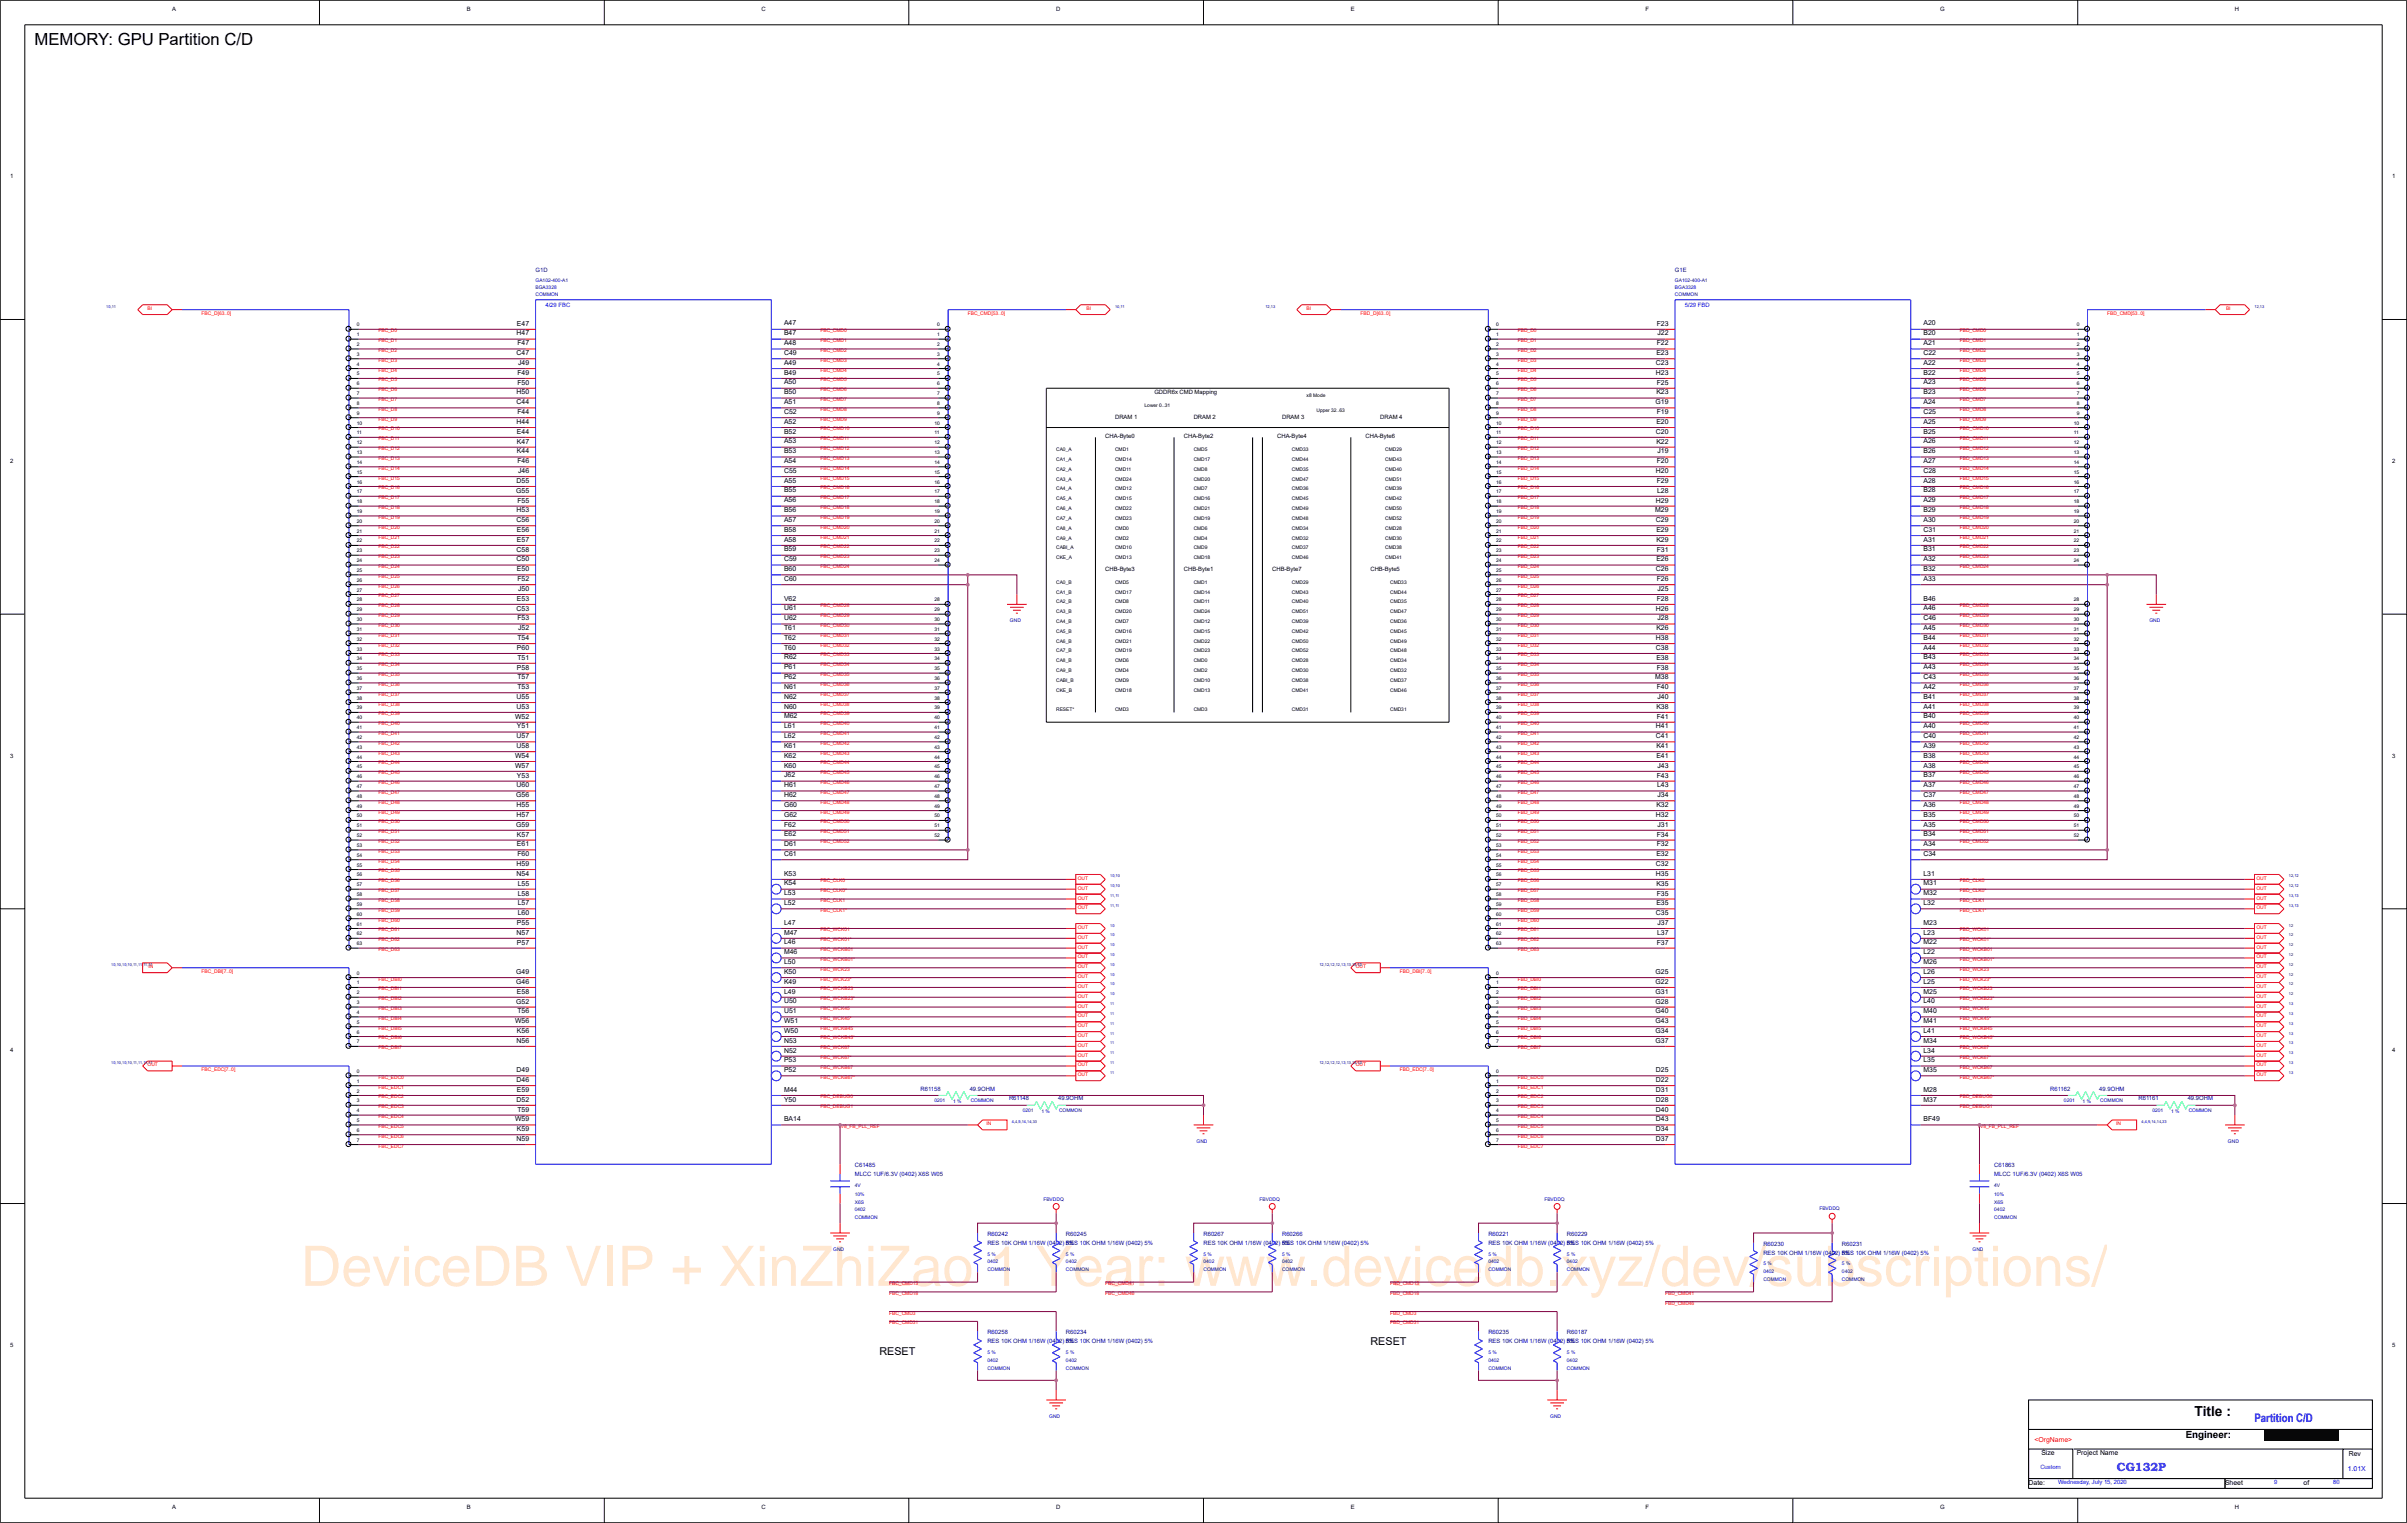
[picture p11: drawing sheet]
<svg xmlns="http://www.w3.org/2000/svg" width="271mm" height="172mm" viewBox="0 0 271 172" stroke-linecap="round" stroke-linejoin="round" font-family="sans-serif">
<defs><g id="words">
<text font-size="6.3" fill="#ff8000" x="33.9" y="145">DeviceDB VIP + XinZhiZao 1 Year: www.devicedb.xyz/dev/subscriptions/</text>
<text font-size="1.9" x="3.9" y="5.1">MEMORY: GPU Partition C/D</text>
<text font-size="1.6" x="247.4" y="159.6">Title :</text>
<g font-size="1.3" fill="#00f">
<text x="254.2" y="160.3">Partition C/D</text>
<text x="238.6" y="165.8">CG132P</text>
</g>
<g font-size="1.2">
<text x="99.1" y="152.7">RESET</text>
<text x="154.5" y="151.6">RESET</text>
</g>
<text font-size="1.1" x="246.4" y="162.1">Engineer:</text>
<g font-size=".8">
<text x="58.2" y="40">C47</text>
<text x="58.2" y="37.8">H47</text>
<text x="58.3" y="36.7">E47</text>
<text x="58.3" y="38.9">F47</text>
<text x="58.4" y="41.1">J49</text>
<text x="88.4" y="41.1">A49</text>
<text x="88.4" y="40">C49</text>
<text x="88.4" y="38.9">A48</text>
<text x="88.4" y="37.8">B47</text>
<text x="88.4" y="36.7">A47</text>
<text x="186.7" y="41.1">C23</text>
<text x="186.7" y="40">E23</text>
<text x="186.8" y="38.9">F22</text>
<text x="186.8" y="36.7">F23</text>
<text x="186.9" y="37.8">J22</text>
<text x="216.8" y="41.1">A22</text>
<text x="216.8" y="40">C22</text>
<text x="216.8" y="38.9">A21</text>
<text x="216.8" y="37.8">B20</text>
<text x="216.8" y="36.7">A20</text>
<text x="58.2" y="47.8">H44</text>
<text x="58.2" y="45.6">C44</text>
<text x="58.2" y="44.5">H50</text>
<text x="58.3" y="46.7">F44</text>
<text x="58.3" y="43.4">F50</text>
<text x="58.3" y="42.2">F49</text>
<text x="88.4" y="47.8">A52</text>
<text x="88.4" y="46.7">C52</text>
<text x="88.4" y="45.5">A51</text>
<text x="88.4" y="44.4">B50</text>
<text x="88.4" y="43.3">A50</text>
<text x="88.4" y="42.2">B49</text>
<text x="186.6" y="45.6">G19</text>
<text x="186.7" y="42.2">H23</text>
<text x="186.7" y="47.8">E20</text>
<text x="186.7" y="44.5">K23</text>
<text x="186.8" y="46.7">F19</text>
<text x="186.8" y="43.4">F25</text>
<text x="216.8" y="47.8">A25</text>
<text x="216.8" y="46.7">C25</text>
<text x="216.8" y="45.5">A24</text>
<text x="216.8" y="44.4">B23</text>
<text x="216.8" y="43.3">A23</text>
<text x="216.8" y="42.2">B22</text>
<text x="58.3" y="51.1">K44</text>
<text x="58.3" y="50">K47</text>
<text x="58.3" y="48.9">E44</text>
<text x="58.3" y="52.2">F46</text>
<text x="58.4" y="53.3">J46</text>
<text x="88.4" y="53.3">C55</text>
<text x="88.4" y="52.2">A54</text>
<text x="88.4" y="51.1">B53</text>
<text x="88.4" y="50">A53</text>
<text x="88.4" y="48.9">B52</text>
<text x="186.7" y="53.3">H20</text>
<text x="186.7" y="48.9">C20</text>
<text x="186.7" y="50">K22</text>
<text x="186.8" y="52.2">F20</text>
<text x="186.9" y="51.1">J19</text>
<text x="216.8" y="53.3">C28</text>
<text x="216.8" y="52.2">A27</text>
<text x="216.8" y="51.1">B26</text>
<text x="216.8" y="50">A26</text>
<text x="216.8" y="48.9">B25</text>
<text x="58.2" y="55.5">G55</text>
<text x="58.2" y="58.9">C56</text>
<text x="58.2" y="57.8">H53</text>
<text x="58.2" y="54.4">D55</text>
<text x="58.3" y="60">E56</text>
<text x="58.3" y="56.6">F55</text>
<text x="88.4" y="59.9">B58</text>
<text x="88.4" y="58.8">A57</text>
<text x="88.4" y="57.7">B56</text>
<text x="88.4" y="56.6">A56</text>
<text x="88.4" y="55.5">B55</text>
<text x="88.4" y="54.4">A55</text>
<text x="186.6" y="57.8">M29</text>
<text x="186.7" y="58.9">C29</text>
<text x="186.7" y="56.6">H29</text>
<text x="186.7" y="60">E29</text>
<text x="186.8" y="54.4">F29</text>
<text x="186.8" y="55.5">L28</text>
<text x="216.8" y="59.9">C31</text>
<text x="216.8" y="58.8">A30</text>
<text x="216.8" y="57.7">B29</text>
<text x="216.8" y="56.6">A29</text>
<text x="216.8" y="55.5">B28</text>
<text x="216.8" y="54.4">A28</text>
<text x="58.2" y="63.3">C50</text>
<text x="58.2" y="62.2">C58</text>
<text x="58.3" y="64.4">E50</text>
<text x="58.3" y="61.1">E57</text>
<text x="58.3" y="65.5">F52</text>
<text x="88.4" y="65.5">C60</text>
<text x="88.4" y="64.4">B60</text>
<text x="88.4" y="63.3">C59</text>
<text x="88.4" y="62.2">B59</text>
<text x="88.4" y="61.1">A58</text>
<text x="186.7" y="64.4">C26</text>
<text x="186.7" y="63.3">E26</text>
<text x="186.7" y="61.1">K29</text>
<text x="186.8" y="65.5">F26</text>
<text x="186.8" y="62.2">F31</text>
<text x="216.8" y="65.5">A33</text>
<text x="216.8" y="64.4">B32</text>
<text x="216.8" y="63.3">A32</text>
<text x="216.8" y="62.2">B31</text>
<text x="216.8" y="61.1">A31</text>
<text x="58.2" y="68.8">C53</text>
<text x="58.3" y="67.7">E53</text>
<text x="58.3" y="69.9">F53</text>
<text x="58.4" y="71">J52</text>
<text x="58.4" y="66.6">J50</text>
<text x="88.4" y="71">T61</text>
<text x="88.4" y="69.9">U62</text>
<text x="88.4" y="68.8">U61</text>
<text x="88.4" y="67.7">V62</text>
<text x="186.7" y="68.8">H26</text>
<text x="186.7" y="71">K26</text>
<text x="186.8" y="67.7">F28</text>
<text x="186.9" y="69.9">J28</text>
<text x="186.9" y="66.6">J25</text>
<text x="216.8" y="71">A45</text>
<text x="216.8" y="69.9">C46</text>
<text x="216.8" y="68.8">A46</text>
<text x="216.8" y="67.7">B46</text>
<text x="58.3" y="75.5">P58</text>
<text x="58.3" y="73.3">P60</text>
<text x="58.3" y="77.7">T53</text>
<text x="58.3" y="76.6">T57</text>
<text x="58.3" y="74.4">T51</text>
<text x="58.3" y="72.2">T54</text>
<text x="88.4" y="77.7">N61</text>
<text x="88.4" y="76.6">P62</text>
<text x="88.4" y="75.5">P61</text>
<text x="88.4" y="74.3">R62</text>
<text x="88.4" y="73.2">T60</text>
<text x="88.4" y="72.1">T62</text>
<text x="186.6" y="76.6">M38</text>
<text x="186.7" y="73.3">C38</text>
<text x="186.7" y="72.2">H38</text>
<text x="186.7" y="74.4">E38</text>
<text x="186.8" y="77.7">F40</text>
<text x="186.8" y="75.5">F38</text>
<text x="216.8" y="77.7">A42</text>
<text x="216.8" y="76.6">C43</text>
<text x="216.8" y="75.5">A43</text>
<text x="216.8" y="74.3">B43</text>
<text x="216.8" y="73.2">A44</text>
<text x="216.8" y="72.1">B44</text>
<text x="58.1" y="81">W52</text>
<text x="58.2" y="83.2">U57</text>
<text x="58.2" y="79.9">U53</text>
<text x="58.2" y="78.8">U55</text>
<text x="58.3" y="82.1">Y51</text>
<text x="88.4" y="83.2">L62</text>
<text x="88.4" y="82.1">L61</text>
<text x="88.4" y="81">M62</text>
<text x="88.4" y="79.9">N60</text>
<text x="88.4" y="78.8">N62</text>
<text x="186.7" y="83.2">C41</text>
<text x="186.7" y="82.1">H41</text>
<text x="186.7" y="79.9">K38</text>
<text x="186.8" y="81">F41</text>
<text x="186.9" y="78.8">J40</text>
<text x="216.8" y="83.2">C40</text>
<text x="216.8" y="82.1">A40</text>
<text x="216.8" y="81">B40</text>
<text x="216.8" y="79.9">A41</text>
<text x="216.8" y="78.8">B41</text>
<text x="58.1" y="86.6">W57</text>
<text x="58.1" y="85.4">W54</text>
<text x="58.2" y="89.9">G56</text>
<text x="58.2" y="88.8">U60</text>
<text x="58.2" y="84.3">U58</text>
<text x="58.3" y="87.7">Y53</text>
<text x="88.4" y="89.9">H62</text>
<text x="88.4" y="88.7">H61</text>
<text x="88.4" y="87.6">J62</text>
<text x="88.4" y="86.5">K60</text>
<text x="88.4" y="85.4">K62</text>
<text x="88.4" y="84.3">K61</text>
<text x="186.7" y="85.4">E41</text>
<text x="186.7" y="84.3">K41</text>
<text x="186.8" y="87.7">F43</text>
<text x="186.8" y="88.8">L43</text>
<text x="186.9" y="89.9">J34</text>
<text x="186.9" y="86.6">J43</text>
<text x="216.8" y="89.9">C37</text>
<text x="216.8" y="88.7">A37</text>
<text x="216.8" y="87.6">B37</text>
<text x="216.8" y="86.5">A38</text>
<text x="216.8" y="85.4">B38</text>
<text x="216.8" y="84.3">A39</text>
<text x="58.2" y="93.2">G59</text>
<text x="58.2" y="92.1">H57</text>
<text x="58.2" y="91">H55</text>
<text x="58.3" y="95.4">E61</text>
<text x="58.3" y="94.3">K57</text>
<text x="88.4" y="95.4">D61</text>
<text x="88.4" y="94.3">E62</text>
<text x="88.4" y="93.2">F62</text>
<text x="88.4" y="92.1">G62</text>
<text x="88.4" y="91">G60</text>
<text x="186.7" y="92.1">H32</text>
<text x="186.7" y="91">K32</text>
<text x="186.8" y="95.4">F32</text>
<text x="186.8" y="94.3">F34</text>
<text x="186.9" y="93.2">J31</text>
<text x="216.8" y="95.4">A34</text>
<text x="216.8" y="94.3">B34</text>
<text x="216.8" y="93.2">A35</text>
<text x="216.8" y="92.1">B35</text>
<text x="216.8" y="91">A36</text>
<text x="58.2" y="98.7">N54</text>
<text x="58.2" y="97.6">H59</text>
<text x="58.3" y="96.5">F60</text>
<text x="58.4" y="101">L58</text>
<text x="58.4" y="99.8">L55</text>
<text x="88.4" y="100.9">L53</text>
<text x="88.4" y="99.8">K54</text>
<text x="88.4" y="98.7">K53</text>
<text x="88.4" y="96.5">C61</text>
<text x="186.7" y="98.7">H35</text>
<text x="186.7" y="97.6">C32</text>
<text x="186.7" y="99.8">K35</text>
<text x="186.7" y="96.5">E32</text>
<text x="186.8" y="101">F35</text>
<text x="216.8" y="100.9">M32</text>
<text x="216.8" y="99.8">M31</text>
<text x="216.8" y="98.7">L31</text>
<text x="216.8" y="96.5">C34</text>
<text x="58.2" y="105.4">N57</text>
<text x="58.3" y="106.5">P57</text>
<text x="58.3" y="104.3">P55</text>
<text x="58.4" y="103.2">L60</text>
<text x="58.4" y="102.1">L57</text>
<text x="88.4" y="107.6">M46</text>
<text x="88.4" y="106.5">L46</text>
<text x="88.4" y="105.4">M47</text>
<text x="88.4" y="104.2">L47</text>
<text x="88.4" y="102">L52</text>
<text x="186.7" y="103.2">C35</text>
<text x="186.7" y="102.1">E35</text>
<text x="186.8" y="106.5">F37</text>
<text x="186.8" y="105.4">L37</text>
<text x="186.9" y="104.3">J37</text>
<text x="216.8" y="107.6">L22</text>
<text x="216.8" y="106.5">M22</text>
<text x="216.8" y="105.4">L23</text>
<text x="216.8" y="104.2">M23</text>
<text x="216.8" y="102">L32</text>
<text x="58.2" y="113.1">G52</text>
<text x="58.2" y="110.9">G46</text>
<text x="58.2" y="109.8">G49</text>
<text x="58.3" y="112">E58</text>
<text x="88.4" y="113.1">U50</text>
<text x="88.4" y="112">L49</text>
<text x="88.4" y="110.9">K49</text>
<text x="88.4" y="109.8">K50</text>
<text x="88.4" y="108.7">L50</text>
<text x="186.6" y="113.1">G28</text>
<text x="186.6" y="112">G31</text>
<text x="186.6" y="110.9">G22</text>
<text x="186.6" y="109.8">G25</text>
<text x="216.8" y="113.1">L40</text>
<text x="216.8" y="112">M25</text>
<text x="216.8" y="110.9">L25</text>
<text x="216.8" y="109.8">L26</text>
<text x="216.8" y="108.7">M26</text>
<text x="58.1" y="115.3">W56</text>
<text x="58.2" y="117.6">N56</text>
<text x="58.3" y="116.5">K56</text>
<text x="58.3" y="114.2">T56</text>
<text x="88.4" y="119.8">P53</text>
<text x="88.4" y="118.6">N52</text>
<text x="88.4" y="117.5">N53</text>
<text x="88.4" y="116.4">W50</text>
<text x="88.4" y="115.3">W51</text>
<text x="88.4" y="114.2">U51</text>
<text x="186.6" y="117.6">G37</text>
<text x="186.6" y="116.5">G34</text>
<text x="186.6" y="115.3">G43</text>
<text x="186.6" y="114.2">G40</text>
<text x="216.8" y="119.8">L35</text>
<text x="216.8" y="118.6">L34</text>
<text x="216.8" y="117.5">M34</text>
<text x="216.8" y="116.4">L41</text>
<text x="216.8" y="115.3">M41</text>
<text x="216.8" y="114.2">M40</text>
<text x="58.2" y="124.2">D52</text>
<text x="58.2" y="122">D46</text>
<text x="58.2" y="120.9">D49</text>
<text x="58.3" y="123.1">E59</text>
<text x="58.3" y="125.3">T59</text>
<text x="88.4" y="124.2">Y50</text>
<text x="88.4" y="123.1">M44</text>
<text x="88.4" y="120.9">P52</text>
<text x="186.7" y="125.3">D40</text>
<text x="186.7" y="124.2">D28</text>
<text x="186.7" y="123.1">D31</text>
<text x="186.7" y="122">D22</text>
<text x="186.7" y="120.9">D25</text>
<text x="216.8" y="124.2">M37</text>
<text x="216.8" y="123.1">M28</text>
<text x="216.8" y="120.9">M35</text>
<text x="58.1" y="126.4">W59</text>
<text x="58.2" y="128.6">N59</text>
<text x="58.3" y="127.5">K59</text>
<text x="88.4" y="126.4">BA14</text>
<text x="186.7" y="128.6">D37</text>
<text x="186.7" y="127.5">D34</text>
<text x="186.7" y="126.4">D43</text>
<text x="216.8" y="126.4">BF49</text>
<text x="228.7" y="167.4">Date:</text>
<text x="230.1" y="164.1">Size</text>
<text x="234.1" y="164.1">Project Name</text>
<text x="250.8" y="167.4">Sheet</text>
<text x="259.7" y="167.4">of</text>
<text x="264.8" y="164.2">Rev</text>
</g>
<text font-size=".8" fill="#f00" x="229.3" y="162.6">&lt;OrgName&gt;</text>
<text font-size=".8" fill="#00f" x="264.7" y="165.8">1.01X</text>
<g font-size=".7">
<text x="19.4" y="1.2">A</text>
<text x="52.6" y="1.2">B</text>
<text x="85.8" y="1.2">C</text>
<text x="119.1" y="1.2">D</text>
<text x="152.3" y="1.2">E</text>
<text x="185.5" y="1.2">F</text>
<text x="218.7" y="1.2">G</text>
<text x="251.9" y="1.2">H</text>
<text x="1.1" y="20.1">1</text>
<text x="269.7" y="20.1">1</text>
<text x="125.7" y="47.2">DRAM 1</text>
<text x="130.1" y="44.4">GDDR6x CMD Mapping</text>
<text x="134.6" y="47.2">DRAM 2</text>
<text x="144.5" y="47.2">DRAM 3</text>
<text x="155.6" y="47.2">DRAM 4</text>
<text x="1.1" y="52.2">2</text>
<text x="124.6" y="49.4">CHA-Byte0</text>
<text x="133.5" y="49.4">CHA-Byte2</text>
<text x="144" y="49.4">CHA-Byte4</text>
<text x="153.9" y="49.4">CHA-Byte6</text>
<text x="269.7" y="52.2">2</text>
<text x="124.6" y="64.4">CHB-Byte3</text>
<text x="133.5" y="64.4">CHB-Byte1</text>
<text x="143.4" y="64.4">CHB-Byte7</text>
<text x="154.5" y="64.4">CHB-Byte5</text>
<text x="1.1" y="85.4">3</text>
<text x="269.7" y="85.4">3</text>
<text x="1.1" y="118.6">4</text>
<text x="269.7" y="118.6">4</text>
<text x="1.1" y="151.8">5</text>
<text x="269.7" y="151.8">5</text>
<text x="19.4" y="170.1">A</text>
<text x="52.6" y="170.1">B</text>
<text x="85.8" y="170.1">C</text>
<text x="119.1" y="170.1">D</text>
<text x="152.3" y="170.1">E</text>
<text x="185.5" y="170.1">F</text>
<text x="218.7" y="170.1">G</text>
<text x="251.9" y="170.1">H</text>
</g>
<g font-size=".7" fill="#0000a0">
<text x="60.4" y="30.7">G1D</text>
<text x="188.8" y="30.7">G1E</text>
<text x="103.8" y="122.9">R61158</text>
<text x="109.3" y="122.9">49.9OHM</text>
<text x="113.7" y="124">R61148</text>
<text x="119.3" y="124">49.9OHM</text>
<text x="231.1" y="122.9">R61162</text>
<text x="236.7" y="122.9">49.9OHM</text>
<text x="241.1" y="124">R61161</text>
<text x="246.6" y="124">49.9OHM</text>
<text x="96.4" y="131.6">C61485</text>
<text x="224.8" y="131.6">C61863</text>
<text x="96.4" y="132.6">MLCC 1UF/6.3V (0402) X6S W05</text>
<text x="224.8" y="132.6">MLCC 1UF/6.3V (0402) X6S W05</text>
<text x="111.3" y="139.3">R60242</text>
<text x="111.3" y="140.3">RES 10K OHM 1/16W (0402) 5%</text>
<text x="120.2" y="139.3">R60245</text>
<text x="120.2" y="140.3">RES 10K OHM 1/16W (0402) 5%</text>
<text x="135.7" y="139.3">R60267</text>
<text x="135.7" y="140.3">RES 10K OHM 1/16W (0402) 5%</text>
<text x="144.5" y="139.3">R60266</text>
<text x="144.5" y="140.3">RES 10K OHM 1/16W (0402) 5%</text>
<text x="167.8" y="139.3">R60221</text>
<text x="167.8" y="140.3">RES 10K OHM 1/16W (0402) 5%</text>
<text x="176.6" y="139.3">R60229</text>
<text x="176.6" y="140.3">RES 10K OHM 1/16W (0402) 5%</text>
<text x="198.8" y="140.4">R60230</text>
<text x="198.8" y="141.4">RES 10K OHM 1/16W (0402) 5%</text>
<text x="207.6" y="140.4">R60231</text>
<text x="207.6" y="141.4">RES 10K OHM 1/16W (0402) 5%</text>
<text x="111.3" y="150.4">R60258</text>
<text x="111.3" y="151.4">RES 10K OHM 1/16W (0402) 5%</text>
<text x="120.2" y="150.4">R60234</text>
<text x="120.2" y="151.4">RES 10K OHM 1/16W (0402) 5%</text>
<text x="167.8" y="150.4">R60235</text>
<text x="167.8" y="151.4">RES 10K OHM 1/16W (0402) 5%</text>
<text x="176.6" y="150.4">R60187</text>
<text x="176.6" y="151.4">RES 10K OHM 1/16W (0402) 5%</text>
</g>
<g font-size=".7" fill="#00f">
<text x="61.5" y="34.6">4/29 FBC</text>
<text x="189.9" y="34.6">5/29 FBD</text>
<text x="230" y="165.6">Custom</text>
<text x="232" y="167.3">Wednesday, July 15, 2020</text>
<text x="256.4" y="167.3">9</text>
<text x="263" y="167.3">80</text>
</g>
<g font-size=".6" fill="#f00">
<text x="16.6" y="35">BI</text>
<text x="22.7" y="35.5">FBC_D[63..0]</text>
<text x="109.1" y="35.5">FBC_CMD[53..0]</text>
<text x="122.5" y="35">BI</text>
<text x="147.3" y="35">BI</text>
<text x="153.4" y="35.5">FBD_D[63..0]</text>
<text x="237.5" y="35.5">FBD_CMD[53..0]</text>
<text x="250.9" y="35">BI</text>
<text x="42.7" y="37.5">FBC_D0</text>
<text x="42.7" y="38.6">FBC_D1</text>
<text x="42.7" y="39.7">FBC_D2</text>
<text x="42.7" y="40.8">FBC_D3</text>
<text x="42.7" y="41.9">FBC_D4</text>
<text x="92.5" y="37.5">FBC_CMD0</text>
<text x="92.5" y="38.6">FBC_CMD1</text>
<text x="92.5" y="39.7">FBC_CMD2</text>
<text x="92.5" y="40.8">FBC_CMD3</text>
<text x="92.5" y="41.9">FBC_CMD4</text>
<text x="171.1" y="37.5">FBD_D0</text>
<text x="171.1" y="38.6">FBD_D1</text>
<text x="171.1" y="39.7">FBD_D2</text>
<text x="171.1" y="40.8">FBD_D3</text>
<text x="171.1" y="41.9">FBD_D4</text>
<text x="220.9" y="37.5">FBD_CMD0</text>
<text x="220.9" y="38.6">FBD_CMD1</text>
<text x="220.9" y="39.7">FBD_CMD2</text>
<text x="220.9" y="40.8">FBD_CMD3</text>
<text x="220.9" y="41.9">FBD_CMD4</text>
<text x="42.7" y="43">FBC_D5</text>
<text x="42.7" y="44.1">FBC_D6</text>
<text x="42.7" y="45.2">FBC_D7</text>
<text x="42.7" y="46.3">FBC_D8</text>
<text x="42.7" y="47.4">FBC_D9</text>
<text x="92.5" y="43">FBC_CMD5</text>
<text x="92.5" y="44.1">FBC_CMD6</text>
<text x="92.5" y="45.2">FBC_CMD7</text>
<text x="92.5" y="46.3">FBC_CMD8</text>
<text x="92.5" y="47.4">FBC_CMD9</text>
<text x="171.1" y="43">FBD_D5</text>
<text x="171.1" y="44.1">FBD_D6</text>
<text x="171.1" y="45.2">FBD_D7</text>
<text x="171.1" y="46.3">FBD_D8</text>
<text x="171.1" y="47.4">FBD_D9</text>
<text x="220.9" y="43">FBD_CMD5</text>
<text x="220.9" y="44.1">FBD_CMD6</text>
<text x="220.9" y="45.2">FBD_CMD7</text>
<text x="220.9" y="46.3">FBD_CMD8</text>
<text x="220.9" y="47.4">FBD_CMD9</text>
<text x="42.7" y="48.5">FBC_D10</text>
<text x="42.7" y="49.6">FBC_D11</text>
<text x="42.7" y="50.7">FBC_D12</text>
<text x="42.7" y="51.8">FBC_D13</text>
<text x="42.7" y="53">FBC_D14</text>
<text x="92.5" y="48.5">FBC_CMD10</text>
<text x="92.5" y="49.6">FBC_CMD11</text>
<text x="92.5" y="50.7">FBC_CMD12</text>
<text x="92.5" y="51.8">FBC_CMD13</text>
<text x="92.5" y="53">FBC_CMD14</text>
<text x="171.1" y="48.5">FBD_D10</text>
<text x="171.1" y="49.6">FBD_D11</text>
<text x="171.1" y="50.7">FBD_D12</text>
<text x="171.1" y="51.8">FBD_D13</text>
<text x="171.1" y="53">FBD_D14</text>
<text x="220.9" y="48.5">FBD_CMD10</text>
<text x="220.9" y="49.6">FBD_CMD11</text>
<text x="220.9" y="50.7">FBD_CMD12</text>
<text x="220.9" y="51.8">FBD_CMD13</text>
<text x="220.9" y="53">FBD_CMD14</text>
<text x="42.7" y="54.1">FBC_D15</text>
<text x="42.7" y="55.2">FBC_D16</text>
<text x="42.7" y="56.3">FBC_D17</text>
<text x="42.7" y="57.4">FBC_D18</text>
<text x="42.7" y="58.5">FBC_D19</text>
<text x="42.7" y="59.6">FBC_D20</text>
<text x="92.5" y="54.1">FBC_CMD15</text>
<text x="92.5" y="55.2">FBC_CMD16</text>
<text x="92.5" y="56.3">FBC_CMD17</text>
<text x="92.5" y="57.4">FBC_CMD18</text>
<text x="92.5" y="58.5">FBC_CMD19</text>
<text x="92.5" y="59.6">FBC_CMD20</text>
<text x="171.1" y="54.1">FBD_D15</text>
<text x="171.1" y="55.2">FBD_D16</text>
<text x="171.1" y="56.3">FBD_D17</text>
<text x="171.1" y="57.4">FBD_D18</text>
<text x="171.1" y="58.5">FBD_D19</text>
<text x="171.1" y="59.6">FBD_D20</text>
<text x="220.9" y="54.1">FBD_CMD15</text>
<text x="220.9" y="55.2">FBD_CMD16</text>
<text x="220.9" y="56.3">FBD_CMD17</text>
<text x="220.9" y="57.4">FBD_CMD18</text>
<text x="220.9" y="58.5">FBD_CMD19</text>
<text x="220.9" y="59.6">FBD_CMD20</text>
<text x="42.7" y="60.7">FBC_D21</text>
<text x="42.7" y="61.8">FBC_D22</text>
<text x="42.7" y="62.9">FBC_D23</text>
<text x="42.7" y="64">FBC_D24</text>
<text x="42.7" y="65.1">FBC_D25</text>
<text x="92.5" y="60.7">FBC_CMD21</text>
<text x="92.5" y="61.8">FBC_CMD22</text>
<text x="92.5" y="62.9">FBC_CMD23</text>
<text x="92.5" y="64">FBC_CMD24</text>
<text x="171.1" y="60.7">FBD_D21</text>
<text x="171.1" y="61.8">FBD_D22</text>
<text x="171.1" y="62.9">FBD_D23</text>
<text x="171.1" y="64">FBD_D24</text>
<text x="171.1" y="65.1">FBD_D25</text>
<text x="220.9" y="60.7">FBD_CMD21</text>
<text x="220.9" y="61.8">FBD_CMD22</text>
<text x="220.9" y="62.9">FBD_CMD23</text>
<text x="220.9" y="64">FBD_CMD24</text>
<text x="42.7" y="66.2">FBC_D26</text>
<text x="42.7" y="67.4">FBC_D27</text>
<text x="42.7" y="68.5">FBC_D28</text>
<text x="42.7" y="69.6">FBC_D29</text>
<text x="42.7" y="70.7">FBC_D30</text>
<text x="42.7" y="71.8">FBC_D31</text>
<text x="92.5" y="68.5">FBC_CMD28</text>
<text x="92.5" y="69.6">FBC_CMD29</text>
<text x="92.5" y="70.7">FBC_CMD30</text>
<text x="92.5" y="71.8">FBC_CMD31</text>
<text x="171.1" y="66.2">FBD_D26</text>
<text x="171.1" y="67.4">FBD_D27</text>
<text x="171.1" y="68.5">FBD_D28</text>
<text x="171.1" y="69.6">FBD_D29</text>
<text x="171.1" y="70.7">FBD_D30</text>
<text x="171.1" y="71.8">FBD_D31</text>
<text x="220.9" y="68.5">FBD_CMD28</text>
<text x="220.9" y="69.6">FBD_CMD29</text>
<text x="220.9" y="70.7">FBD_CMD30</text>
<text x="220.9" y="71.8">FBD_CMD31</text>
<text x="42.7" y="72.9">FBC_D32</text>
<text x="42.7" y="74">FBC_D33</text>
<text x="42.7" y="75.1">FBC_D34</text>
<text x="42.7" y="76.2">FBC_D35</text>
<text x="42.7" y="77.3">FBC_D36</text>
<text x="92.5" y="72.9">FBC_CMD32</text>
<text x="92.5" y="74">FBC_CMD33</text>
<text x="92.5" y="75.1">FBC_CMD34</text>
<text x="92.5" y="76.2">FBC_CMD35</text>
<text x="92.5" y="77.3">FBC_CMD36</text>
<text x="171.1" y="72.9">FBD_D32</text>
<text x="171.1" y="74">FBD_D33</text>
<text x="171.1" y="75.1">FBD_D34</text>
<text x="171.1" y="76.2">FBD_D35</text>
<text x="171.1" y="77.3">FBD_D36</text>
<text x="220.9" y="72.9">FBD_CMD32</text>
<text x="220.9" y="74">FBD_CMD33</text>
<text x="220.9" y="75.1">FBD_CMD34</text>
<text x="220.9" y="76.2">FBD_CMD35</text>
<text x="220.9" y="77.3">FBD_CMD36</text>
<text x="42.7" y="78.4">FBC_D37</text>
<text x="42.7" y="79.5">FBC_D38</text>
<text x="42.7" y="80.6">FBC_D39</text>
<text x="42.7" y="81.7">FBC_D40</text>
<text x="42.7" y="82.9">FBC_D41</text>
<text x="42.7" y="84">FBC_D42</text>
<text x="92.5" y="78.4">FBC_CMD37</text>
<text x="92.5" y="79.5">FBC_CMD38</text>
<text x="92.5" y="80.6">FBC_CMD39</text>
<text x="92.5" y="81.7">FBC_CMD40</text>
<text x="92.5" y="82.9">FBC_CMD41</text>
<text x="92.5" y="84">FBC_CMD42</text>
<text x="171.1" y="78.4">FBD_D37</text>
<text x="171.1" y="79.5">FBD_D38</text>
<text x="171.1" y="80.6">FBD_D39</text>
<text x="171.1" y="81.7">FBD_D40</text>
<text x="171.1" y="82.9">FBD_D41</text>
<text x="171.1" y="84">FBD_D42</text>
<text x="220.9" y="78.4">FBD_CMD37</text>
<text x="220.9" y="79.5">FBD_CMD38</text>
<text x="220.9" y="80.6">FBD_CMD39</text>
<text x="220.9" y="81.7">FBD_CMD40</text>
<text x="220.9" y="82.9">FBD_CMD41</text>
<text x="220.9" y="84">FBD_CMD42</text>
<text x="42.7" y="85.1">FBC_D43</text>
<text x="42.7" y="86.2">FBC_D44</text>
<text x="42.7" y="87.3">FBC_D45</text>
<text x="42.7" y="88.4">FBC_D46</text>
<text x="42.7" y="89.5">FBC_D47</text>
<text x="92.5" y="85.1">FBC_CMD43</text>
<text x="92.5" y="86.2">FBC_CMD44</text>
<text x="92.5" y="87.3">FBC_CMD45</text>
<text x="92.5" y="88.4">FBC_CMD46</text>
<text x="92.5" y="89.5">FBC_CMD47</text>
<text x="171.1" y="85.1">FBD_D43</text>
<text x="171.1" y="86.2">FBD_D44</text>
<text x="171.1" y="87.3">FBD_D45</text>
<text x="171.1" y="88.4">FBD_D46</text>
<text x="171.1" y="89.5">FBD_D47</text>
<text x="220.9" y="85.1">FBD_CMD43</text>
<text x="220.9" y="86.2">FBD_CMD44</text>
<text x="220.9" y="87.3">FBD_CMD45</text>
<text x="220.9" y="88.4">FBD_CMD46</text>
<text x="220.9" y="89.5">FBD_CMD47</text>
<text x="42.7" y="90.6">FBC_D48</text>
<text x="42.7" y="91.7">FBC_D49</text>
<text x="42.7" y="92.8">FBC_D50</text>
<text x="42.7" y="93.9">FBC_D51</text>
<text x="42.7" y="95">FBC_D52</text>
<text x="92.5" y="90.6">FBC_CMD48</text>
<text x="92.5" y="91.7">FBC_CMD49</text>
<text x="92.5" y="92.8">FBC_CMD50</text>
<text x="92.5" y="93.9">FBC_CMD51</text>
<text x="92.5" y="95">FBC_CMD52</text>
<text x="171.1" y="90.6">FBD_D48</text>
<text x="171.1" y="91.7">FBD_D49</text>
<text x="171.1" y="92.8">FBD_D50</text>
<text x="171.1" y="93.9">FBD_D51</text>
<text x="171.1" y="95">FBD_D52</text>
<text x="220.9" y="90.6">FBD_CMD48</text>
<text x="220.9" y="91.7">FBD_CMD49</text>
<text x="220.9" y="92.8">FBD_CMD50</text>
<text x="220.9" y="93.9">FBD_CMD51</text>
<text x="220.9" y="95">FBD_CMD52</text>
<text x="42.7" y="96.1">FBC_D53</text>
<text x="42.7" y="97.2">FBC_D54</text>
<text x="42.7" y="98.4">FBC_D55</text>
<text x="42.7" y="99.5">FBC_D56</text>
<text x="42.7" y="100.6">FBC_D57</text>
<text x="42.7" y="101.7">FBC_D58</text>
<text x="92.5" y="99.5">FBC_CLK0</text>
<text x="92.5" y="100.6">FBC_CLK0*</text>
<text x="92.5" y="101.7">FBC_CLK1</text>
<text x="121.5" y="101.4">OUT</text>
<text x="121.5" y="100.3">OUT</text>
<text x="121.5" y="99.2">OUT</text>
<text x="171.1" y="96.1">FBD_D53</text>
<text x="171.1" y="97.2">FBD_D54</text>
<text x="171.1" y="98.4">FBD_D55</text>
<text x="171.1" y="99.5">FBD_D56</text>
<text x="171.1" y="100.6">FBD_D57</text>
<text x="171.1" y="101.7">FBD_D58</text>
<text x="220.9" y="99.5">FBD_CLK0</text>
<text x="220.9" y="100.6">FBD_CLK0*</text>
<text x="220.9" y="101.7">FBD_CLK1</text>
<text x="254.4" y="101.4">OUT</text>
<text x="254.4" y="100.3">OUT</text>
<text x="254.4" y="99.2">OUT</text>
<text x="42.7" y="102.8">FBC_D59</text>
<text x="42.7" y="103.9">FBC_D60</text>
<text x="42.7" y="105">FBC_D61</text>
<text x="42.7" y="106.1">FBC_D62</text>
<text x="42.7" y="107.2">FBC_D63</text>
<text x="92.5" y="102.8">FBC_CLK1*</text>
<text x="92.5" y="105">FBC_WCK01</text>
<text x="92.5" y="106.1">FBC_WCK01*</text>
<text x="92.5" y="107.2">FBC_WCKB01</text>
<text x="121.5" y="106.9">OUT</text>
<text x="121.5" y="105.8">OUT</text>
<text x="121.5" y="104.7">OUT</text>
<text x="121.5" y="102.5">OUT</text>
<text x="171.1" y="102.8">FBD_D59</text>
<text x="171.1" y="103.9">FBD_D60</text>
<text x="171.1" y="105">FBD_D61</text>
<text x="171.1" y="106.1">FBD_D62</text>
<text x="171.1" y="107.2">FBD_D63</text>
<text x="220.9" y="102.8">FBD_CLK1*</text>
<text x="220.9" y="105">FBD_WCK01</text>
<text x="220.9" y="106.1">FBD_WCK01*</text>
<text x="220.9" y="107.2">FBD_WCKB01</text>
<text x="254.4" y="106.9">OUT</text>
<text x="254.4" y="105.8">OUT</text>
<text x="254.4" y="104.7">OUT</text>
<text x="254.4" y="102.5">OUT</text>
<text x="16.7" y="109.2">IN</text>
<text x="22.7" y="109.6">FBC_DBI[7..0]</text>
<text x="42.7" y="110.5">FBC_DBI0</text>
<text x="42.7" y="111.6">FBC_DBI1</text>
<text x="42.7" y="112.7">FBC_DBI2</text>
<text x="42.7" y="113.9">FBC_DBI3</text>
<text x="92.5" y="109.4">FBC_WCK23</text>
<text x="92.5" y="110.5">FBC_WCK23*</text>
<text x="92.5" y="113.9">FBC_WCK45</text>
<text x="92.5" y="108.3">FBC_WCKB01*</text>
<text x="92.5" y="111.6">FBC_WCKB23</text>
<text x="92.5" y="112.7">FBC_WCKB23*</text>
<text x="121.5" y="113.6">OUT</text>
<text x="121.5" y="112.5">OUT</text>
<text x="121.5" y="111.4">OUT</text>
<text x="121.5" y="110.3">OUT</text>
<text x="121.5" y="109.2">OUT</text>
<text x="121.5" y="108">OUT</text>
<text x="152.8" y="109.2">OUT</text>
<text x="157.8" y="109.6">FBD_DBI[7..0]</text>
<text x="171.1" y="110.5">FBD_DBI0</text>
<text x="171.1" y="111.6">FBD_DBI1</text>
<text x="171.1" y="112.7">FBD_DBI2</text>
<text x="171.1" y="113.9">FBD_DBI3</text>
<text x="220.9" y="109.4">FBD_WCK23</text>
<text x="220.9" y="110.5">FBD_WCK23*</text>
<text x="220.9" y="113.9">FBD_WCK45</text>
<text x="220.9" y="108.3">FBD_WCKB01*</text>
<text x="220.9" y="111.6">FBD_WCKB23</text>
<text x="220.9" y="112.7">FBD_WCKB23*</text>
<text x="254.4" y="113.6">OUT</text>
<text x="254.4" y="112.5">OUT</text>
<text x="254.4" y="111.4">OUT</text>
<text x="254.4" y="110.3">OUT</text>
<text x="254.4" y="109.2">OUT</text>
<text x="254.4" y="108">OUT</text>
<text x="42.7" y="115">FBC_DBI4</text>
<text x="42.7" y="116.1">FBC_DBI5</text>
<text x="42.7" y="117.2">FBC_DBI6</text>
<text x="42.7" y="118.3">FBC_DBI7</text>
<text x="92.5" y="115">FBC_WCK45*</text>
<text x="92.5" y="118.3">FBC_WCK67</text>
<text x="92.5" y="119.4">FBC_WCK67*</text>
<text x="92.5" y="116.1">FBC_WCKB45</text>
<text x="92.5" y="117.2">FBC_WCKB45*</text>
<text x="121.5" y="119.1">OUT</text>
<text x="121.5" y="118">OUT</text>
<text x="121.5" y="116.9">OUT</text>
<text x="121.5" y="115.8">OUT</text>
<text x="121.5" y="114.7">OUT</text>
<text x="171.1" y="115">FBD_DBI4</text>
<text x="171.1" y="116.1">FBD_DBI5</text>
<text x="171.1" y="117.2">FBD_DBI6</text>
<text x="171.1" y="118.3">FBD_DBI7</text>
<text x="220.9" y="115">FBD_WCK45*</text>
<text x="220.9" y="118.3">FBD_WCK67</text>
<text x="220.9" y="119.4">FBD_WCK67*</text>
<text x="220.9" y="116.1">FBD_WCKB45</text>
<text x="220.9" y="117.2">FBD_WCKB45*</text>
<text x="254.4" y="119.1">OUT</text>
<text x="254.4" y="118">OUT</text>
<text x="254.4" y="116.9">OUT</text>
<text x="254.4" y="115.8">OUT</text>
<text x="254.4" y="114.7">OUT</text>
<text x="16.6" y="120.2">OUT</text>
<text x="22.7" y="120.7">FBC_EDC[7..0]</text>
<text x="42.7" y="121.6">FBC_EDC0</text>
<text x="42.7" y="122.7">FBC_EDC1</text>
<text x="42.7" y="123.8">FBC_EDC2</text>
<text x="42.7" y="124.9">FBC_EDC3</text>
<text x="92.5" y="123.8">FBC_DEBUG0</text>
<text x="92.5" y="124.9">FBC_DEBUG1</text>
<text x="92.5" y="120.5">FBC_WCKB67</text>
<text x="92.5" y="121.6">FBC_WCKB67*</text>
<text x="121.5" y="121.3">OUT</text>
<text x="121.5" y="120.2">OUT</text>
<text x="152.8" y="120.2">OUT</text>
<text x="157.8" y="120.7">FBD_EDC[7..0]</text>
<text x="171.1" y="121.6">FBD_EDC0</text>
<text x="171.1" y="122.7">FBD_EDC1</text>
<text x="171.1" y="123.8">FBD_EDC2</text>
<text x="171.1" y="124.9">FBD_EDC3</text>
<text x="220.9" y="123.8">FBD_DEBUG0</text>
<text x="220.9" y="124.9">FBD_DEBUG1</text>
<text x="220.9" y="120.5">FBD_WCKB67</text>
<text x="220.9" y="121.6">FBD_WCKB67*</text>
<text x="254.4" y="121.3">OUT</text>
<text x="254.4" y="120.2">OUT</text>
<text x="42.7" y="126">FBC_EDC4</text>
<text x="42.7" y="127.1">FBC_EDC5</text>
<text x="42.7" y="128.3">FBC_EDC6</text>
<text x="42.7" y="129.4">FBC_EDC7</text>
<text x="94.5" y="127.1">1V8_FB_PLL_REF</text>
<text x="111.2" y="126.9">IN</text>
<text x="171.1" y="126">FBD_EDC4</text>
<text x="171.1" y="127.1">FBD_EDC5</text>
<text x="171.1" y="128.3">FBD_EDC6</text>
<text x="171.1" y="129.4">FBD_EDC7</text>
<text x="222.9" y="127.1">1V8_FB_PLL_REF</text>
<text x="238.5" y="126.9">IN</text>
<text x="100.2" y="144.9">FBC_CMD13</text>
<text x="100.2" y="146">FBC_CMD18</text>
<text x="100.2" y="149.3">FBC_CMD31</text>
<text x="100.2" y="148.2">FBC_CMD3</text>
<text x="124.6" y="144.9">FBC_CMD41</text>
<text x="124.6" y="146">FBC_CMD46</text>
<text x="156.7" y="144.9">FBD_CMD13</text>
<text x="156.7" y="146">FBD_CMD18</text>
<text x="156.7" y="149.3">FBD_CMD31</text>
<text x="156.7" y="148.2">FBD_CMD3</text>
<text x="187.7" y="146">FBD_CMD41</text>
<text x="187.7" y="147.1">FBD_CMD46</text>
</g>
<g font-size=".6" fill="#0000a0">
<text x="60.4" y="33.4">COMMON</text>
<text x="60.4" y="32.6">BGA3328</text>
<text x="60.4" y="31.8">GA102-400-A1</text>
<text x="188.8" y="33.4">COMMON</text>
<text x="188.8" y="32.6">BGA3328</text>
<text x="188.8" y="31.8">GA102-400-A1</text>
<text x="113.9" y="70.1">GND</text>
<text x="242.3" y="70.1">GND</text>
<text x="105.3" y="124.3">0201</text>
<text x="107.4" y="124.4">1 %</text>
<text x="109.4" y="124.3">COMMON</text>
<text x="115.3" y="125.4">0201</text>
<text x="117.4" y="125.5">1 %</text>
<text x="119.4" y="125.4">COMMON</text>
<text x="232.7" y="124.3">0201</text>
<text x="234.8" y="124.4">1 %</text>
<text x="236.8" y="124.3">COMMON</text>
<text x="242.6" y="125.4">0201</text>
<text x="244.7" y="125.5">1 %</text>
<text x="246.7" y="125.4">COMMON</text>
<text x="134.9" y="128.8">GND</text>
<text x="251.2" y="128.8">GND</text>
<text x="96.4" y="137.4">COMMON</text>
<text x="96.4" y="134.8">10%</text>
<text x="96.4" y="136.6">0402</text>
<text x="96.4" y="135.7">X6S</text>
<text x="96.4" y="133.8">4V</text>
<text x="117.6" y="135.3">FBVDDQ</text>
<text x="142" y="135.3">FBVDDQ</text>
<text x="174.1" y="135.3">FBVDDQ</text>
<text x="205.1" y="136.4">FBVDDQ</text>
<text x="224.8" y="133.8">4V</text>
<text x="224.8" y="135.7">X6S</text>
<text x="224.8" y="134.8">10%</text>
<text x="224.8" y="136.6">0402</text>
<text x="224.8" y="137.4">COMMON</text>
<text x="93.9" y="141">GND</text>
<text x="111.3" y="142.4">0402</text>
<text x="111.3" y="141.5">5 %</text>
<text x="111.3" y="143.3">COMMON</text>
<text x="120.2" y="143.3">COMMON</text>
<text x="120.2" y="142.4">0402</text>
<text x="120.2" y="141.5">5 %</text>
<text x="135.7" y="141.5">5 %</text>
<text x="135.7" y="142.4">0402</text>
<text x="135.7" y="143.3">COMMON</text>
<text x="144.5" y="143.3">COMMON</text>
<text x="144.5" y="141.5">5 %</text>
<text x="144.5" y="142.4">0402</text>
<text x="167.8" y="143.3">COMMON</text>
<text x="167.8" y="142.4">0402</text>
<text x="167.8" y="141.5">5 %</text>
<text x="176.6" y="143.3">COMMON</text>
<text x="176.6" y="141.5">5 %</text>
<text x="176.6" y="142.4">0402</text>
<text x="198.8" y="143.5">0402</text>
<text x="198.8" y="142.6">5 %</text>
<text x="207.6" y="143.5">0402</text>
<text x="207.6" y="142.6">5 %</text>
<text x="222.4" y="141">GND</text>
<text x="198.8" y="144.4">COMMON</text>
<text x="207.6" y="144.4">COMMON</text>
<text x="111.3" y="152.6">5 %</text>
<text x="111.3" y="154.4">COMMON</text>
<text x="111.3" y="153.5">0402</text>
<text x="120.2" y="152.6">5 %</text>
<text x="120.2" y="153.5">0402</text>
<text x="120.2" y="154.4">COMMON</text>
<text x="167.8" y="154.4">COMMON</text>
<text x="167.8" y="152.6">5 %</text>
<text x="167.8" y="153.5">0402</text>
<text x="176.6" y="154.4">COMMON</text>
<text x="176.6" y="153.5">0402</text>
<text x="176.6" y="152.6">5 %</text>
<text x="118.3" y="159.8">GND</text>
<text x="174.8" y="159.8">GND</text>
</g>
<g font-size=".6">
<text x="40.2" y="41.2">4</text>
<text x="40.2" y="40.1">3</text>
<text x="40.2" y="39">2</text>
<text x="40.2" y="37.9">1</text>
<text x="40.2" y="36.8">0</text>
<text x="105.7" y="41.2">4</text>
<text x="105.7" y="40.1">3</text>
<text x="105.7" y="39">2</text>
<text x="105.7" y="37.9">1</text>
<text x="105.7" y="36.8">0</text>
<text x="168.7" y="41.2">4</text>
<text x="168.7" y="40.1">3</text>
<text x="168.7" y="39">2</text>
<text x="168.7" y="37.9">1</text>
<text x="168.7" y="36.8">0</text>
<text x="234.1" y="41.2">4</text>
<text x="234.1" y="40.1">3</text>
<text x="234.1" y="39">2</text>
<text x="234.1" y="37.9">1</text>
<text x="234.1" y="36.8">0</text>
<text x="40.2" y="47.9">10</text>
<text x="40.2" y="46.8">9</text>
<text x="40.2" y="45.6">8</text>
<text x="40.2" y="44.5">7</text>
<text x="40.2" y="43.4">6</text>
<text x="40.2" y="42.3">5</text>
<text x="105.3" y="47.9">10</text>
<text x="105.7" y="46.8">9</text>
<text x="105.7" y="45.6">8</text>
<text x="105.7" y="44.5">7</text>
<text x="105.7" y="43.4">6</text>
<text x="105.7" y="42.3">5</text>
<text x="129" y="45.9">Lower 0..31</text>
<text x="147.3" y="44.8">x8 Mode</text>
<text x="148.4" y="46.4">Upper 32..63</text>
<text x="168.7" y="47.9">10</text>
<text x="168.7" y="46.8">9</text>
<text x="168.7" y="45.6">8</text>
<text x="168.7" y="44.5">7</text>
<text x="168.7" y="43.4">6</text>
<text x="168.7" y="42.3">5</text>
<text x="233.8" y="47.9">10</text>
<text x="234.1" y="46.8">9</text>
<text x="234.1" y="45.6">8</text>
<text x="234.1" y="44.5">7</text>
<text x="234.1" y="43.4">6</text>
<text x="234.1" y="42.3">5</text>
<text x="40.2" y="53.4">15</text>
<text x="40.2" y="52.3">14</text>
<text x="40.2" y="51.2">13</text>
<text x="40.2" y="50.1">12</text>
<text x="40.2" y="49">11</text>
<text x="105.3" y="53.4">15</text>
<text x="105.3" y="52.3">14</text>
<text x="105.3" y="51.2">13</text>
<text x="105.3" y="50.1">12</text>
<text x="105.3" y="49">11</text>
<text x="119.1" y="50.9">CA0_A</text>
<text x="119.1" y="52">CA1_A</text>
<text x="119.1" y="53.1">CA2_A</text>
<text x="125.7" y="52">CMD14</text>
<text x="125.7" y="53.1">CMD11</text>
<text x="125.7" y="50.9">CMD1</text>
<text x="134.6" y="53.1">CMD8</text>
<text x="134.6" y="52">CMD17</text>
<text x="134.6" y="50.9">CMD5</text>
<text x="145.6" y="52">CMD44</text>
<text x="145.6" y="53.1">CMD35</text>
<text x="145.6" y="50.9">CMD33</text>
<text x="156.2" y="52">CMD43</text>
<text x="156.2" y="50.9">CMD29</text>
<text x="156.2" y="53.1">CMD40</text>
<text x="168.7" y="53.4">15</text>
<text x="168.7" y="52.3">14</text>
<text x="168.7" y="51.2">13</text>
<text x="168.7" y="50.1">12</text>
<text x="168.7" y="49">11</text>
<text x="233.8" y="53.4">15</text>
<text x="233.8" y="52.3">14</text>
<text x="233.8" y="51.2">13</text>
<text x="233.8" y="50.1">12</text>
<text x="233.8" y="49">11</text>
<text x="40.2" y="58.9">20</text>
<text x="40.2" y="57.8">19</text>
<text x="40.2" y="56.7">18</text>
<text x="40.2" y="55.6">17</text>
<text x="40.2" y="54.5">16</text>
<text x="105.3" y="58.9">20</text>
<text x="105.3" y="57.8">19</text>
<text x="105.3" y="56.7">18</text>
<text x="105.3" y="55.6">17</text>
<text x="105.3" y="54.5">16</text>
<text x="119.1" y="55.3">CA4_A</text>
<text x="119.1" y="54.2">CA3_A</text>
<text x="119.1" y="58.6">CA7_A</text>
<text x="119.1" y="57.5">CA6_A</text>
<text x="119.1" y="59.7">CA8_A</text>
<text x="119.1" y="56.4">CA5_A</text>
<text x="125.7" y="55.3">CMD12</text>
<text x="125.7" y="54.2">CMD24</text>
<text x="125.7" y="57.5">CMD22</text>
<text x="125.7" y="58.6">CMD23</text>
<text x="125.7" y="56.4">CMD15</text>
<text x="125.7" y="59.7">CMD0</text>
<text x="134.6" y="55.3">CMD7</text>
<text x="134.6" y="54.2">CMD20</text>
<text x="134.6" y="56.4">CMD16</text>
<text x="134.6" y="57.5">CMD21</text>
<text x="134.6" y="59.7">CMD6</text>
<text x="134.6" y="58.6">CMD19</text>
<text x="145.6" y="54.2">CMD47</text>
<text x="145.6" y="55.3">CMD36</text>
<text x="145.6" y="56.4">CMD45</text>
<text x="145.6" y="57.5">CMD49</text>
<text x="145.6" y="58.6">CMD48</text>
<text x="145.6" y="59.7">CMD34</text>
<text x="156.2" y="54.2">CMD51</text>
<text x="156.2" y="55.3">CMD39</text>
<text x="156.2" y="57.5">CMD50</text>
<text x="156.2" y="58.6">CMD52</text>
<text x="156.2" y="59.7">CMD28</text>
<text x="156.2" y="56.4">CMD42</text>
<text x="168.7" y="58.9">20</text>
<text x="168.7" y="57.8">19</text>
<text x="168.7" y="56.7">18</text>
<text x="168.7" y="55.6">17</text>
<text x="168.7" y="54.5">16</text>
<text x="233.8" y="58.9">20</text>
<text x="233.8" y="57.8">19</text>
<text x="233.8" y="56.7">18</text>
<text x="233.8" y="55.6">17</text>
<text x="233.8" y="54.5">16</text>
<text x="40.2" y="65.6">26</text>
<text x="40.2" y="64.5">25</text>
<text x="40.2" y="63.4">24</text>
<text x="40.2" y="62.3">23</text>
<text x="40.2" y="61.1">22</text>
<text x="40.2" y="60">21</text>
<text x="105.3" y="63.4">24</text>
<text x="105.3" y="62.3">23</text>
<text x="105.3" y="61.1">22</text>
<text x="105.3" y="60">21</text>
<text x="119.1" y="60.8">CA9_A</text>
<text x="119.1" y="61.9">CABI_A</text>
<text x="119.1" y="63">CKE_A</text>
<text x="119.1" y="65.8">CA0_B</text>
<text x="125.7" y="65.8">CMD5</text>
<text x="125.7" y="63">CMD13</text>
<text x="125.7" y="61.9">CMD10</text>
<text x="125.7" y="60.8">CMD2</text>
<text x="134.6" y="61.9">CMD9</text>
<text x="134.6" y="60.8">CMD4</text>
<text x="134.6" y="63">CMD18</text>
<text x="134.6" y="65.8">CMD1</text>
<text x="145.6" y="60.8">CMD32</text>
<text x="145.6" y="61.9">CMD37</text>
<text x="145.6" y="65.8">CMD29</text>
<text x="145.6" y="63">CMD46</text>
<text x="156.2" y="63">CMD41</text>
<text x="156.2" y="61.9">CMD38</text>
<text x="156.2" y="60.8">CMD30</text>
<text x="156.7" y="65.8">CMD33</text>
<text x="168.7" y="65.6">26</text>
<text x="168.7" y="64.5">25</text>
<text x="168.7" y="63.4">24</text>
<text x="168.7" y="62.3">23</text>
<text x="168.7" y="61.1">22</text>
<text x="168.7" y="60">21</text>
<text x="233.8" y="63.4">24</text>
<text x="233.8" y="62.3">23</text>
<text x="233.8" y="61.1">22</text>
<text x="233.8" y="60">21</text>
<text x="40.2" y="71.1">31</text>
<text x="40.2" y="70">30</text>
<text x="40.2" y="68.9">29</text>
<text x="40.2" y="67.8">28</text>
<text x="40.2" y="66.7">27</text>
<text x="105.3" y="71.1">31</text>
<text x="105.3" y="70">30</text>
<text x="105.3" y="68.9">29</text>
<text x="105.3" y="67.8">28</text>
<text x="119.1" y="66.9">CA1_B</text>
<text x="119.1" y="71.3">CA5_B</text>
<text x="119.1" y="68">CA2_B</text>
<text x="119.1" y="70.2">CA4_B</text>
<text x="119.1" y="69.1">CA3_B</text>
<text x="125.7" y="70.2">CMD7</text>
<text x="125.7" y="71.3">CMD16</text>
<text x="125.7" y="69.1">CMD20</text>
<text x="125.7" y="66.9">CMD17</text>
<text x="125.7" y="68">CMD8</text>
<text x="134.6" y="66.9">CMD14</text>
<text x="134.6" y="68">CMD11</text>
<text x="134.6" y="69.1">CMD24</text>
<text x="134.6" y="70.2">CMD12</text>
<text x="134.6" y="71.3">CMD15</text>
<text x="145.6" y="66.9">CMD43</text>
<text x="145.6" y="70.2">CMD39</text>
<text x="145.6" y="69.1">CMD51</text>
<text x="145.6" y="68">CMD40</text>
<text x="145.6" y="71.3">CMD42</text>
<text x="156.7" y="66.9">CMD44</text>
<text x="156.7" y="69.1">CMD47</text>
<text x="156.7" y="71.3">CMD45</text>
<text x="156.7" y="70.2">CMD36</text>
<text x="156.7" y="68">CMD35</text>
<text x="168.7" y="71.1">31</text>
<text x="168.7" y="70">30</text>
<text x="168.7" y="68.9">29</text>
<text x="168.7" y="67.8">28</text>
<text x="168.7" y="66.7">27</text>
<text x="233.8" y="71.1">31</text>
<text x="233.8" y="70">30</text>
<text x="233.8" y="68.9">29</text>
<text x="233.8" y="67.8">28</text>
<text x="40.2" y="77.8">37</text>
<text x="40.2" y="76.7">36</text>
<text x="40.2" y="75.5">35</text>
<text x="40.2" y="74.4">34</text>
<text x="40.2" y="73.3">33</text>
<text x="40.2" y="72.2">32</text>
<text x="105.3" y="77.8">37</text>
<text x="105.3" y="76.7">36</text>
<text x="105.3" y="75.5">35</text>
<text x="105.3" y="74.4">34</text>
<text x="105.3" y="73.3">33</text>
<text x="105.3" y="72.2">32</text>
<text x="119.1" y="73.6">CA7_B</text>
<text x="119.1" y="75.8">CA9_B</text>
<text x="119.1" y="78">CKE_B</text>
<text x="119.1" y="76.9">CABI_B</text>
<text x="119.1" y="74.7">CA8_B</text>
<text x="119.1" y="72.4">CA6_B</text>
<text x="125.7" y="78">CMD18</text>
<text x="125.7" y="72.4">CMD21</text>
<text x="125.7" y="73.6">CMD19</text>
<text x="125.7" y="75.8">CMD4</text>
<text x="125.7" y="76.9">CMD9</text>
<text x="125.7" y="74.7">CMD6</text>
<text x="134.6" y="78">CMD13</text>
<text x="134.6" y="72.4">CMD22</text>
<text x="134.6" y="76.9">CMD10</text>
<text x="134.6" y="75.8">CMD2</text>
<text x="134.6" y="74.7">CMD0</text>
<text x="134.6" y="73.6">CMD23</text>
<text x="145.6" y="72.4">CMD50</text>
<text x="145.6" y="73.6">CMD52</text>
<text x="145.6" y="74.7">CMD28</text>
<text x="145.6" y="78">CMD41</text>
<text x="145.6" y="76.9">CMD38</text>
<text x="145.6" y="75.8">CMD30</text>
<text x="156.7" y="78">CMD46</text>
<text x="156.7" y="75.8">CMD32</text>
<text x="156.7" y="76.9">CMD37</text>
<text x="156.7" y="72.4">CMD49</text>
<text x="156.7" y="73.6">CMD48</text>
<text x="156.7" y="74.7">CMD34</text>
<text x="168.7" y="77.8">37</text>
<text x="168.7" y="76.7">36</text>
<text x="168.7" y="75.5">35</text>
<text x="168.7" y="74.4">34</text>
<text x="168.7" y="73.3">33</text>
<text x="168.7" y="72.2">32</text>
<text x="233.8" y="77.8">37</text>
<text x="233.8" y="76.7">36</text>
<text x="233.8" y="75.5">35</text>
<text x="233.8" y="74.4">34</text>
<text x="233.8" y="73.3">33</text>
<text x="233.8" y="72.2">32</text>
<text x="40.2" y="83.3">42</text>
<text x="40.2" y="82.2">41</text>
<text x="40.2" y="81.1">40</text>
<text x="40.2" y="80">39</text>
<text x="40.2" y="78.9">38</text>
<text x="105.3" y="83.3">42</text>
<text x="105.3" y="82.2">41</text>
<text x="105.3" y="81.1">40</text>
<text x="105.3" y="80">39</text>
<text x="105.3" y="78.9">38</text>
<text x="119.1" y="80.2">RESET*</text>
<text x="125.7" y="80.2">CMD3</text>
<text x="134.6" y="80.2">CMD3</text>
<text x="145.6" y="80.2">CMD31</text>
<text x="156.7" y="80.2">CMD31</text>
<text x="168.7" y="83.3">42</text>
<text x="168.7" y="82.2">41</text>
<text x="168.7" y="81.1">40</text>
<text x="168.7" y="80">39</text>
<text x="168.7" y="78.9">38</text>
<text x="233.8" y="83.3">42</text>
<text x="233.8" y="82.2">41</text>
<text x="233.8" y="81.1">40</text>
<text x="233.8" y="80">39</text>
<text x="233.8" y="78.9">38</text>
<text x="40.2" y="89.9">48</text>
<text x="40.2" y="88.8">47</text>
<text x="40.2" y="87.7">46</text>
<text x="40.2" y="86.6">45</text>
<text x="40.2" y="85.5">44</text>
<text x="40.2" y="84.4">43</text>
<text x="105.3" y="89.9">48</text>
<text x="105.3" y="88.8">47</text>
<text x="105.3" y="87.7">46</text>
<text x="105.3" y="86.6">45</text>
<text x="105.3" y="85.5">44</text>
<text x="105.3" y="84.4">43</text>
<text x="168.7" y="89.9">48</text>
<text x="168.7" y="88.8">47</text>
<text x="168.7" y="87.7">46</text>
<text x="168.7" y="86.6">45</text>
<text x="168.7" y="85.5">44</text>
<text x="168.7" y="84.4">43</text>
<text x="233.8" y="89.9">48</text>
<text x="233.8" y="88.8">47</text>
<text x="233.8" y="87.7">46</text>
<text x="233.8" y="86.6">45</text>
<text x="233.8" y="85.5">44</text>
<text x="233.8" y="84.4">43</text>
<text x="40.2" y="95.5">53</text>
<text x="40.2" y="94.4">52</text>
<text x="40.2" y="93.3">51</text>
<text x="40.2" y="92.2">50</text>
<text x="40.2" y="91">49</text>
<text x="105.3" y="94.4">52</text>
<text x="105.3" y="93.3">51</text>
<text x="105.3" y="92.2">50</text>
<text x="105.3" y="91">49</text>
<text x="168.7" y="95.5">53</text>
<text x="168.7" y="94.4">52</text>
<text x="168.7" y="93.3">51</text>
<text x="168.7" y="92.2">50</text>
<text x="168.7" y="91">49</text>
<text x="233.8" y="94.4">52</text>
<text x="233.8" y="93.3">51</text>
<text x="233.8" y="92.2">50</text>
<text x="233.8" y="91">49</text>
<text x="40.2" y="101">58</text>
<text x="40.2" y="99.9">57</text>
<text x="40.2" y="98.8">56</text>
<text x="40.2" y="97.7">55</text>
<text x="40.2" y="96.6">54</text>
<text x="168.7" y="101">58</text>
<text x="168.7" y="99.9">57</text>
<text x="168.7" y="98.8">56</text>
<text x="168.7" y="97.7">55</text>
<text x="168.7" y="96.6">54</text>
<text x="40.2" y="106.5">63</text>
<text x="40.2" y="105.4">62</text>
<text x="40.2" y="104.3">61</text>
<text x="40.2" y="103.2">60</text>
<text x="40.2" y="102.1">59</text>
<text x="168.7" y="106.5">63</text>
<text x="168.7" y="105.4">62</text>
<text x="168.7" y="104.3">61</text>
<text x="168.7" y="103.2">60</text>
<text x="168.7" y="102.1">59</text>
<text x="40.2" y="113.2">3</text>
<text x="40.2" y="112.1">2</text>
<text x="40.2" y="111">1</text>
<text x="40.2" y="109.9">0</text>
<text x="168.7" y="113.2">3</text>
<text x="168.7" y="112.1">2</text>
<text x="168.7" y="111">1</text>
<text x="168.7" y="109.9">0</text>
<text x="40.2" y="117.6">7</text>
<text x="40.2" y="116.5">6</text>
<text x="40.2" y="115.4">5</text>
<text x="40.2" y="114.3">4</text>
<text x="168.7" y="117.6">7</text>
<text x="168.7" y="116.5">6</text>
<text x="168.7" y="115.4">5</text>
<text x="168.7" y="114.3">4</text>
<text x="40.2" y="125.4">4</text>
<text x="40.2" y="124.3">3</text>
<text x="40.2" y="123.2">2</text>
<text x="40.2" y="122.1">1</text>
<text x="40.2" y="120.9">0</text>
<text x="168.7" y="125.4">4</text>
<text x="168.7" y="124.3">3</text>
<text x="168.7" y="123.2">2</text>
<text x="168.7" y="122.1">1</text>
<text x="168.7" y="120.9">0</text>
<text x="40.2" y="128.7">7</text>
<text x="40.2" y="127.6">6</text>
<text x="40.2" y="126.5">5</text>
<text x="168.7" y="128.7">7</text>
<text x="168.7" y="127.6">6</text>
<text x="168.7" y="126.5">5</text>
</g>
<g font-size=".4" fill="#0000a0">
<text x="12" y="34.7">10,11</text>
<text x="125.7" y="34.7">10,11</text>
<text x="142.6" y="34.7">12,13</text>
<text x="254.2" y="34.7">12,13</text>
<text x="125.2" y="101.1">11,11</text>
<text x="125.2" y="100">10,10</text>
<text x="125.2" y="98.9">10,10</text>
<text x="258" y="101.1">13,13</text>
<text x="258" y="100">12,12</text>
<text x="258" y="98.9">12,12</text>
<text x="125.2" y="107.8">10</text>
<text x="125.2" y="106.7">10</text>
<text x="125.2" y="105.6">10</text>
<text x="125.2" y="104.4">10</text>
<text x="125.2" y="102.2">11,11</text>
<text x="258" y="107.8">12</text>
<text x="258" y="106.7">12</text>
<text x="258" y="105.6">12</text>
<text x="258" y="104.4">12</text>
<text x="258" y="102.2">13,13</text>
<text x="12.5" y="108.9">10,10,10,10,11,11,11,11</text>
<text x="125.2" y="113.3">11</text>
<text x="125.2" y="112.2">10</text>
<text x="125.2" y="111.1">10</text>
<text x="125.2" y="110">10</text>
<text x="125.2" y="108.9">10</text>
<text x="148.7" y="108.9">12,12,12,12,13,13,13,13</text>
<text x="258" y="113.3">13</text>
<text x="258" y="112.2">12</text>
<text x="258" y="111.1">12</text>
<text x="258" y="110">12</text>
<text x="258" y="108.9">12</text>
<text x="12.5" y="119.9">10,10,10,10,11,11,11,11</text>
<text x="125.2" y="119.9">11</text>
<text x="125.2" y="118.8">11</text>
<text x="125.2" y="117.7">11</text>
<text x="125.2" y="116.6">11</text>
<text x="125.2" y="115.5">11</text>
<text x="125.2" y="114.4">11</text>
<text x="148.7" y="119.9">12,12,12,12,13,13,13,13</text>
<text x="258" y="119.9">13</text>
<text x="258" y="118.8">13</text>
<text x="258" y="117.7">13</text>
<text x="258" y="116.6">13</text>
<text x="258" y="115.5">13</text>
<text x="258" y="114.4">13</text>
<text x="125.2" y="121.1">11</text>
<text x="258" y="121.1">13</text>
<text x="114.1" y="126.6">4,4,9,14,14,33</text>
<text x="241.4" y="126.6">4,4,9,14,14,33</text>
</g>
</g></defs>
<g fill="none" stroke="#00f" stroke-width=".11">
<path d="M20.5 34.9h18.8v72M60.4 33.8h26.6v97.4h-26.6zM87 39.3h1.1M87 38.2h1.1M87 37.1h1.1M120.2 34.9h-13.3v59.8M151.2 34.9h16.6v72M188.8 33.8h26.6v97.4h-26.6zM215.4 39.3h1.1M215.4 38.2h1.1M215.4 37.1h1.1M248.6 34.9h-13.3v59.8"/>
<path d="M87 59.3h1.1M87 58.2h1.1M87 57.1h1.1M87 55.9h1.1M87 54.8h1.1M87 53.7h1.1M87 52.6h1.1M87 51.5h1.1M87 50.4h1.1M87 49.3h1.1M87 48.2h1.1M87 47.1h1.1"/>
<path d="M87 46h1.1M87 44.9h1.1M87 43.8h1.1M87 42.7h1.1M87 41.6h1.1M87 40.4h1.1M215.4 59.3h1.1M215.4 58.2h1.1M215.4 57.1h1.1M215.4 55.9h1.1M215.4 54.8h1.1M215.4 53.7h1.1"/>
<path d="M215.4 52.6h1.1M215.4 51.5h1.1M215.4 50.4h1.1M215.4 49.3h1.1M215.4 48.2h1.1M215.4 47.1h1.1M215.4 46h1.1M215.4 44.9h1.1M215.4 43.8h1.1M215.4 42.7h1.1M215.4 41.6h1.1M215.4 40.4h1.1"/>
<path d="M87 79.2h1.1M87 78.1h1.1M87 77h1.1M87 75.9h1.1M87 73.7h1.1M87 72.6h1.1M87 71.4h1.1M87 70.3h1.1M87 69.2h1.1M87 65.9h1.1M87 64.8h1.1M87 74.8h1.1"/>
<path d="M87 68.1h1.1M87 63.7h1.1M87 62.6h1.1M87 61.5h1.1M87 60.4h1.1M215.4 79.2h1.1M215.4 78.1h1.1M215.4 77h1.1M215.4 75.9h1.1M215.4 73.7h1.1M215.4 72.6h1.1M215.4 71.4h1.1"/>
<path d="M215.4 70.3h1.1M215.4 69.2h1.1M215.4 65.9h1.1M215.4 64.8h1.1M215.4 74.8h1.1M215.4 68.1h1.1M215.4 63.7h1.1M215.4 62.6h1.1M215.4 61.5h1.1M215.4 60.4h1.1M87 96.9h1.1M87 95.8h1.1"/>
<path d="M87 94.7h1.1M87 93.6h1.1M87 92.5h1.1M87 91.4h1.1M87 90.3h1.1M87 89.2h1.1M87 88.1h1.1M87 87h1.1M87 85.8h1.1M87 84.7h1.1M87 83.6h1.1M87 82.5h1.1"/>
<path d="M87 81.4h1.1M87 80.3h1.1M87 99.1h1.1M215.4 96.9h1.1M215.4 95.8h1.1M215.4 94.7h1.1M215.4 93.6h1.1M215.4 92.5h1.1M215.4 91.4h1.1M215.4 90.3h1.1M215.4 89.2h1.1M215.4 88.1h1.1"/>
<path d="M215.4 87h1.1M215.4 85.8h1.1M215.4 84.7h1.1M215.4 83.6h1.1M215.4 82.5h1.1M215.4 81.4h1.1M215.4 80.3h1.1M215.4 99.1h1.1M20.5 109.1h18.8v8.9M87 115.7h1.1M87 111.3h1.1M87 106.9h1.1"/>
<path d="M87 118h1.1M87 113.5h1.1M87 109.1h1.1M87 104.7h1.1M87 101.3h1.1M156.7 109.1h11.1v8.9M215.4 115.7h1.1M215.4 111.3h1.1M215.4 106.9h1.1M215.4 118h1.1M215.4 113.5h1.1M215.4 109.1h1.1"/>
<path d="M215.4 104.7h1.1M215.4 101.3h1.1M20.5 120.2h18.8v8.8M87 120.2h1.1M87 124.6h1.1M87 123.5h1.1M87 126.8h1.1M93.6 133.1h2.2M93.6 133.8h2.2M94.7 132.3v.8M94.7 133.8v.8M110.2 139v.9"/>
<path d="M119.1 139v.9M134.6 139v.9M143.4 139v.9M156.7 120.2h11.1v8.8M166.7 139v.9M175.5 139v.9M215.4 120.2h1.1M215.4 124.6h1.1M215.4 123.5h1.1M215.4 126.8h1.1M222 133.1h2.3M222 133.8h2.3"/>
<path d="M223.1 132.3v.8M223.1 133.8v.8M110.2 142.5v.9M110.2 150.1v.9M110.2 153.6v.9M119.1 142.5v.9M119.1 150.1v.9M119.1 153.6v.9M134.6 142.5v.9M143.4 142.5v.9M166.7 142.5v.9M166.7 150.1v.9"/>
<path d="M166.7 153.6v.9M175.5 142.5v.9M175.5 150.1v.9M175.5 153.6v.9M197.7 140.1v.9M197.7 143.6v.9M206.5 140.1v.9M206.5 143.6v.9"/>
<circle cx="87.5" cy="114.6" r=".55"/>
<circle cx="87.5" cy="108" r=".55"/>
<circle cx="87.5" cy="100.2" r=".55"/>
<circle cx="87.5" cy="116.8" r=".55"/>
<circle cx="87.5" cy="110.2" r=".55"/>
<circle cx="87.5" cy="119.1" r=".55"/>
<circle cx="87.5" cy="112.4" r=".55"/>
<circle cx="87.5" cy="105.8" r=".55"/>
<circle cx="87.5" cy="102.5" r=".55"/>
<circle cx="215.9" cy="108" r=".55"/>
<circle cx="215.9" cy="114.6" r=".55"/>
<circle cx="215.9" cy="116.8" r=".55"/>
<circle cx="215.9" cy="110.2" r=".55"/>
<circle cx="215.9" cy="100.2" r=".55"/>
<circle cx="215.9" cy="119.1" r=".55"/>
<circle cx="215.9" cy="105.8" r=".55"/>
<circle cx="215.9" cy="112.4" r=".55"/>
<circle cx="215.9" cy="102.5" r=".55"/>
<circle cx="87.5" cy="121.3" r=".55"/>
<circle cx="215.9" cy="121.3" r=".55"/>
</g>
<g fill="#000" stroke="#00f" stroke-width=".11">
<path d="M109.8 153.4l.4 .2zM109.8 152.5l.8 .4zM109.8 152.5l.8-.4zM109.8 151.6l.8-.4zM109.8 142.3l.4 .2zM109.8 141.4l.8 .5zM109.8 141.4l.8-.4zM109.8 140.5l.8-.4zM109.8 153.4l.8-.5zM109.8 151.6l.8 .5zM110.2 151l.4 .2zM109.8 142.3l.8-.4z"/>
<path d="M109.8 140.5l.8 .5zM110.2 139.9l.4 .2zM118.6 153.4l.5 .2zM118.6 152.5l.9 .4zM118.6 152.5l.9-.4zM118.6 151.6l.9-.4zM118.6 142.3l.5 .2zM118.6 141.4l.9 .5zM118.6 141.4l.9-.4zM118.6 140.5l.9-.4zM118.6 153.4l.9-.5zM118.6 151.6l.9 .5z"/>
<path d="M119.1 151l.4 .2zM118.6 142.3l.9-.4zM118.6 140.5l.9 .5zM119.1 139.9l.4 .2zM134.1 142.3l.5 .2zM134.1 141.4l.9 .5zM134.1 141.4l.9-.4zM134.1 140.5l.9-.4zM134.1 142.3l.9-.4zM134.1 140.5l.9 .5zM134.6 139.9l.4 .2zM143 142.3l.4 .2z"/>
<path d="M143 141.4l.9 .5zM143 141.4l.9-.4zM143 140.5l.9-.4zM143 142.3l.9-.4zM143 140.5l.9 .5zM143.4 139.9l.5 .2zM166.2 153.4l.5 .2zM166.2 152.5l.9 .4zM166.2 152.5l.9-.4zM166.2 151.6l.9-.4zM166.2 142.3l.5 .2zM166.2 141.4l.9 .5z"/>
<path d="M166.2 141.4l.9-.4zM166.2 140.5l.9-.4zM166.2 153.4l.9-.5zM166.2 151.6l.9 .5zM166.7 151l.4 .2zM166.2 142.3l.9-.4zM166.2 140.5l.9 .5zM166.7 139.9l.4 .2zM175.1 153.4l.4 .2zM175.1 152.5l.9 .4zM175.1 152.5l.9-.4zM175.1 151.6l.9-.4z"/>
<path d="M175.1 142.3l.4 .2zM175.1 141.4l.9 .5zM175.1 141.4l.9-.4zM175.1 140.5l.9-.4zM175.1 153.4l.9-.5zM175.1 151.6l.9 .5zM175.5 151l.5 .2zM175.1 142.3l.9-.4zM175.1 140.5l.9 .5zM175.5 139.9l.5 .2zM197.2 143.4l.5 .2zM197.2 142.5l.9 .5z"/>
<path d="M197.2 142.5l.9-.4zM197.2 141.6l.9-.4zM197.2 143.4l.9-.4zM197.2 141.6l.9 .5zM197.7 141l.4 .2zM206.1 143.4l.4 .2zM206.1 142.5l.9 .5zM206.1 142.5l.9-.4zM206.1 141.6l.9-.4zM206.1 143.4l.9-.4zM206.1 141.6l.9 .5zM206.5 141l.5 .2z"/>
</g>
<g fill="none" stroke="#f00" stroke-width=".11">
<path d="M16.1 34.4h2.8M16.1 35.5h2.8M19.4 34.9h1.1M59.3 39.3h1.1M59.3 38.2h1.1M59.3 37.1h1.1M120.2 34.9h1.1M121.8 35.5h2.8M121.8 34.4h2.8M146.7 34.4h2.8M146.7 35.5h2.8M150.1 34.9h1.1"/>
<path d="M187.7 39.3h1.1M187.7 38.2h1.1M187.7 37.1h1.1M248.6 34.9h1.1M250.3 35.5h2.7M250.3 34.4h2.7M59.3 59.3h1.1M59.3 58.2h1.1M59.3 57.1h1.1M59.3 55.9h1.1M59.3 54.8h1.1M59.3 53.7h1.1"/>
<path d="M59.3 52.6h1.1M59.3 51.5h1.1M59.3 50.4h1.1M59.3 49.3h1.1M59.3 48.2h1.1M59.3 47.1h1.1M59.3 46h1.1M59.3 44.9h1.1M59.3 43.8h1.1M59.3 42.7h1.1M59.3 41.6h1.1M59.3 40.4h1.1"/>
<path d="M187.7 59.3h1.1M187.7 58.2h1.1M187.7 57.1h1.1M187.7 55.9h1.1M187.7 54.8h1.1M187.7 53.7h1.1M187.7 52.6h1.1M187.7 51.5h1.1M187.7 50.4h1.1M187.7 49.3h1.1M187.7 48.2h1.1M187.7 47.1h1.1"/>
<path d="M187.7 46h1.1M187.7 44.9h1.1M187.7 43.8h1.1M187.7 42.7h1.1M187.7 41.6h1.1M187.7 40.4h1.1M59.3 79.2h1.1M59.3 78.1h1.1M59.3 77h1.1M59.3 75.9h1.1M59.3 74.8h1.1M59.3 73.7h1.1"/>
<path d="M59.3 72.6h1.1M59.3 71.4h1.1M59.3 70.3h1.1M59.3 69.2h1.1M59.3 68.1h1.1M59.3 67h1.1M59.3 65.9h1.1M59.3 64.8h1.1M59.3 63.7h1.1M59.3 62.6h1.1M59.3 61.5h1.1M59.3 60.4h1.1"/>
<path d="M113.5 68.1h2.2M113.9 68.5h1.5M114.2 68.8h.9M114.5 69.1h.2M114.6 67v1.1M187.7 79.2h1.1M187.7 78.1h1.1M187.7 77h1.1M187.7 75.9h1.1M187.7 74.8h1.1M187.7 73.7h1.1M187.7 72.6h1.1"/>
<path d="M187.7 71.4h1.1M187.7 70.3h1.1M187.7 69.2h1.1M187.7 68.1h1.1M187.7 67h1.1M187.7 65.9h1.1M187.7 64.8h1.1M187.7 63.7h1.1M187.7 62.6h1.1M187.7 61.5h1.1M187.7 60.4h1.1M242 68.1h2.2"/>
<path d="M242.3 68.5h1.6M242.6 68.8h.9M243 69.1h.2M243.1 67v1.1M59.3 99.1h1.1M59.3 98h1.1M59.3 96.9h1.1M59.3 95.8h1.1M59.3 94.7h1.1M59.3 93.6h1.1M59.3 92.5h1.1M59.3 91.4h1.1"/>
<path d="M59.3 90.3h1.1M59.3 89.2h1.1M59.3 88.1h1.1M59.3 87h1.1M59.3 85.8h1.1M59.3 84.7h1.1M59.3 83.6h1.1M59.3 82.5h1.1M59.3 81.4h1.1M59.3 80.3h1.1M120.2 99.1h1.1M124 98.6h-2.7v1.1h2.7h-2.7v1.1h2.7h-2.7v1.1h2.7h-2.7v1.1h2.7"/>
<path d="M187.7 99.1h1.1M187.7 98h1.1M187.7 96.9h1.1M187.7 95.8h1.1M187.7 94.7h1.1M187.7 93.6h1.1M187.7 92.5h1.1M187.7 91.4h1.1M187.7 90.3h1.1M187.7 89.2h1.1M187.7 88.1h1.1M187.7 87h1.1"/>
<path d="M187.7 85.8h1.1M187.7 84.7h1.1M187.7 83.6h1.1M187.7 82.5h1.1M187.7 81.4h1.1M187.7 80.3h1.1M253 99.1h1.2M256.9 98.6h-2.7v1.1h2.7h-2.7v1.1h2.7h-2.7v1.1h2.7h-2.7v1.1h2.7M16.6 119.6h2.8v1.1h-2.8M18.9 108.5h-2.8v1.1h2.8M19.4 109.1h1.1M59.3 118h1.1"/>
<path d="M59.3 116.8h1.1M59.3 115.7h1.1M59.3 114.6h1.1M59.3 113.5h1.1M59.3 112.4h1.1M59.3 111.3h1.1M59.3 110.2h1.1M59.3 106.9h1.1M59.3 105.8h1.1M59.3 104.7h1.1M59.3 103.6h1.1M59.3 102.5h1.1"/>
<path d="M59.3 101.3h1.1M59.3 100.2h1.1M120.2 118h1.1M120.2 116.8h1.1M120.2 115.7h1.1M120.2 114.6h1.1M120.2 113.5h1.1M120.2 112.4h1.1M120.2 111.3h1.1M120.2 110.2h1.1M120.2 106.9h1.1M120.2 105.8h1.1"/>
<path d="M120.2 104.7h1.1M120.2 102.5h1.1M120.2 101.3h1.1M120.2 100.2h1.1M120.2 109.1h1.1M120.2 119.1h1.1M120.2 108h1.1M124 104.1h-2.7v1.1h2.7h-2.7v1.1h2.7h-2.7v1.1h2.7h-2.7v1.1h2.7h-2.7v1.1h2.7h-2.7v1.2h2.7h-2.7v1.1h2.7h-2.7v1.1h2.7h-2.7v1.1h2.7h-2.7v1.1h2.7h-2.7v1.1h2.7h-2.7v1.1h2.7h-2.7v1.1h2.7h-2.7v1.1h2.7h-2.7v1.1h2.7h-2.7v1.1h2.7M152.8 119.6h2.8v1.1h-2.8M152.8 108.5h2.8v1.1h-2.8M155.6 109.1h1.1M187.7 118h1.1"/>
<path d="M187.7 116.8h1.1M187.7 115.7h1.1M187.7 114.6h1.1M187.7 113.5h1.1M187.7 112.4h1.1M187.7 111.3h1.1M187.7 110.2h1.1M187.7 106.9h1.1M187.7 105.8h1.1M187.7 104.7h1.1M187.7 103.6h1.1M187.7 102.5h1.1"/>
<path d="M187.7 101.3h1.1M187.7 100.2h1.1M253 118h1.2M253 116.8h1.2M253 115.7h1.2M253 114.6h1.2M253 113.5h1.2M253 112.4h1.2M253 111.3h1.2M253 110.2h1.2M253 106.9h1.2M253 105.8h1.2"/>
<path d="M253 104.7h1.2M253 102.5h1.2M253 101.3h1.2M253 100.2h1.2M253 109.1h1.2M253 119.1h1.2M253 108h1.2M256.9 104.1h-2.7v1.1h2.7h-2.7v1.1h2.7h-2.7v1.1h2.7h-2.7v1.1h2.7h-2.7v1.1h2.7h-2.7v1.2h2.7h-2.7v1.1h2.7h-2.7v1.1h2.7h-2.7v1.1h2.7h-2.7v1.1h2.7h-2.7v1.1h2.7h-2.7v1.1h2.7h-2.7v1.1h2.7h-2.7v1.1h2.7h-2.7v1.1h2.7h-2.7v1.1h2.7M19.4 120.2h1.1M59.3 129h1.1M59.3 127.9h1.1M59.3 126.8h1.1"/>
<path d="M59.3 125.7h1.1M59.3 124.6h1.1M59.3 123.5h1.1M59.3 122.4h1.1M59.3 121.3h1.1M93.6 139h2.2M93.9 139.3h1.6M94.3 139.7h.8M94.6 140h.2M94.7 131.2v1.1M94.7 134.6v1.1M94.7 137.9v1.1"/>
<path d="M109.1 126.8h1.1M110.8 126.3h2.7v1.1h-2.7M119.1 136.3v.5M120.2 121.3h1.1M120.2 120.2h1.1M134.6 126.8h2.2M134.9 127.1h1.5M135.2 127.5h.9M135.6 127.8h.2M135.7 125.7v1.1M143.4 136.3v.5M155.6 120.2h1.1"/>
<path d="M175.5 136.3v.5M187.7 129h1.1M187.7 127.9h1.1M187.7 126.8h1.1M187.7 125.7h1.1M187.7 124.6h1.1M187.7 123.5h1.1M187.7 122.4h1.1M187.7 121.3h1.1M206.5 137.4v.5M222 139h2.3M222.4 139.3h1.5"/>
<path d="M222.7 139.7h.9M223 140h.3M223.1 131.2v1.1M223.1 134.6v1.1M223.1 137.9v1.1M236.4 126.8h1.1M238.1 126.3h2.8v1.1h-2.8M250.8 126.8h2.2M251.2 127.1h1.5M251.5 127.5h.9M251.8 127.8h.2M251.9 125.7v1.1"/>
<path d="M253 121.3h1.2M253 120.2h1.2M118 157.8h2.2M118.3 158.1h1.5M118.6 158.5h.9M119 158.8h.2M119.1 156.7v1.1M174.4 157.8h2.2M174.8 158.1h1.5M175.1 158.5h.9M175.4 158.8h.2M175.5 156.7v1.1"/>
<circle cx="119.1" cy="136" r=".33"/>
<circle cx="143.4" cy="136" r=".33"/>
<circle cx="175.5" cy="136" r=".33"/>
<circle cx="206.5" cy="137.1" r=".33"/>
</g>
<path d="M105.8 123.5h.9M109.3 123.5h.9M115.7 124.6h.9M119.3 124.6h.9M233.1 123.5h.9M236.7 123.5h.8M243.1 124.6h.9M246.6 124.6h.9" fill="none" stroke="#00ff80" stroke-width=".11"/>
<g fill="#000" stroke="#00ff80" stroke-width=".11">
<path d="M106.9 123l-.2 .5zM106.9 123l.4 .9zM107.8 123l-.5 .9zM107.8 123l.4 .9zM108.7 123l-.5 .9zM108.7 123l.4 .9zM109.3 123.5l-.2 .4zM116.8 124.2l-.2 .4zM116.8 124.2l.5 .8zM117.7 124.2l-.4 .8zM117.7 124.2l.5 .8zM118.6 124.2l-.4 .8z"/>
<path d="M118.6 124.2l.5 .8zM119.3 124.6l-.2 .4zM234.2 123l-.2 .5zM234.2 123l.5 .9zM235.1 123l-.4 .9zM235.1 123l.4 .9zM236 123l-.5 .9zM236 123l.4 .9zM236.7 123.5l-.3 .4zM244.2 124.2l-.2 .4zM244.2 124.2l.4 .8zM245.1 124.2l-.5 .8z"/>
<path d="M245.1 124.2l.4 .8zM246 124.2l-.5 .8zM246 124.2l.4 .8zM246.6 124.6l-.2 .4z"/>
</g>
<g fill="#000" stroke="#f00" stroke-width=".11">
<path d="M15.5 34.9l.6-.5zM15.5 34.9l.6 .6zM19.4 34.9l-.5 .6zM18.9 34.4l.5 .5zM121.3 34.9l.5-.5zM121.3 34.9l.5 .6zM124.6 35.5l.6-.6zM124.6 34.4l.6 .5zM146.7 34.4l-.5 .5zM146.2 34.9l.5 .6zM150.1 34.9l-.6 .6zM149.5 34.4l.6 .5z"/>
<path d="M250.3 34.4l-.6 .5zM249.7 34.9l.6 .6zM253.6 34.9l-.6 .6zM253 34.4l.6 .5zM124 99.7l.6-.6zM124 98.6l.6 .5zM256.9 99.7l.6-.6zM256.9 98.6l.6 .5zM18.9 109.6l.5-.5zM18.9 108.5l.5 .6zM124 119.6l.6-.5zM124 118.5l.6-.5z"/>
<path d="M124 117.4l.6-.6zM124 116.3l.6-.6zM124.6 114.6l-.6 .6zM124 114.1l.6-.6zM124 113l.6-.6zM124 111.9l.6-.6zM124 110.8l.6-.6zM124 109.6l.6-.5zM124.6 108l-.6 .5zM124 107.4l.6-.5zM124 106.3l.6-.5zM124.6 104.7l-.6 .5z"/>
<path d="M124 103l.6-.5zM124.6 101.3l-.6 .6zM124 100.8l.6-.6zM124 118.5l.6 .6zM124 117.4l.6 .6zM124 116.3l.6 .5zM124 115.2l.6 .5zM124 114.1l.6 .5zM124 113l.6 .5zM124 111.9l.6 .5zM124 110.8l.6 .5zM124 109.6l.6 .6z"/>
<path d="M124 108.5l.6 .6zM124 107.4l.6 .6zM124 106.3l.6 .6zM124 105.2l.6 .6zM124 104.1l.6 .6zM124 101.9l.6 .6zM124 100.8l.6 .5zM124 99.7l.6 .5zM152.3 109.1l.5-.6zM152.3 109.1l.5 .5zM256.9 119.6l.6-.5zM256.9 118.5l.6-.5z"/>
<path d="M256.9 117.4l.6-.6zM256.9 116.3l.6-.6zM257.5 114.6l-.6 .6zM256.9 114.1l.6-.6zM256.9 113l.6-.6zM256.9 111.9l.6-.6zM256.9 110.8l.6-.6zM256.9 109.6l.6-.5zM256.9 108.5l.6-.5zM256.9 107.4l.6-.5zM256.9 106.3l.6-.5zM257.5 104.7l-.6 .5z"/>
<path d="M256.9 103l.6-.5zM256.9 101.9l.6-.6zM256.9 100.8l.6-.6zM256.9 118.5l.6 .6zM256.9 117.4l.6 .6zM256.9 116.3l.6 .5zM256.9 115.2l.6 .5zM256.9 114.1l.6 .5zM256.9 113l.6 .5zM256.9 111.9l.6 .5zM256.9 110.8l.6 .5zM256.9 109.6l.6 .6z"/>
<path d="M256.9 108.5l.6 .6zM256.9 107.4l.6 .6zM256.9 106.3l.6 .6zM256.9 105.2l.6 .6zM256.9 104.1l.6 .6zM256.9 101.9l.6 .6zM256.9 100.8l.6 .5zM256.9 99.7l.6 .5zM16.6 119.6l-.5 .6zM16.1 120.2l.5 .5zM110.8 126.3l-.6 .5zM110.2 126.8l.6 .6z"/>
<path d="M124.6 121.3l-.6 .5zM124 120.7l.6-.5zM124 120.7l.6 .6zM124 119.6l.6 .6zM152.8 119.6l-.5 .6zM152.3 120.2l.5 .5zM238.1 126.3l-.6 .5zM237.5 126.8l.6 .6zM257.5 121.3l-.6 .5zM256.9 120.7l.6-.5zM256.9 120.7l.6 .6zM256.9 119.6l.6 .6z"/>
</g>
<path d="M228.7 157.8h38.7v8.9h-38.7zM228.7 163.4h5v3.3h-5zM228.7 166.7h22.1v1.1h-22.1zM228.7 161.1h38.7M233.8 163.4h30.3M250.8 166.7h16.6v1.1h-16.6zM264.1 163.4h3.3v3.3h-3.3z" fill="none" stroke="#000" stroke-width=".11"/>
<g fill="none" stroke="#800040" stroke-width=".11">
<path d="M40.4 37.1h18.9M40.4 38.2h18.9M40.4 39.3h18.9M88.1 37.1h17.7M88.1 38.2h17.7M88.1 39.3h17.7M168.9 37.1h18.8M168.9 38.2h18.8M168.9 39.3h18.8M216.5 37.1h17.7M216.5 38.2h17.7M216.5 39.3h17.7"/>
<path d="M40.4 48.2h18.9M40.4 49.3h18.9M40.4 50.4h18.9M40.4 51.5h18.9M40.4 52.6h18.9M40.4 53.7h18.9M40.4 54.8h18.9M40.4 55.9h18.9M40.4 57.1h18.9M40.4 58.2h18.9M40.4 59.3h18.9M40.4 40.4h18.9"/>
<path d="M40.4 41.6h18.9M40.4 42.7h18.9M40.4 43.8h18.9M40.4 44.9h18.9M40.4 46h18.9M40.4 47.1h18.9M88.1 48.2h17.7M88.1 49.3h17.7M88.1 50.4h17.7M88.1 51.5h17.7M88.1 52.6h17.7M88.1 53.7h17.7"/>
<path d="M88.1 54.8h17.7M88.1 55.9h17.7M88.1 57.1h17.7M88.1 58.2h17.7M88.1 59.3h17.7M88.1 40.4h17.7M88.1 41.6h17.7M88.1 42.7h17.7M88.1 43.8h17.7M88.1 44.9h17.7M88.1 46h17.7M88.1 47.1h17.7"/>
<path d="M168.9 48.2h18.8M168.9 49.3h18.8M168.9 50.4h18.8M168.9 51.5h18.8M168.9 52.6h18.8M168.9 53.7h18.8M168.9 54.8h18.8M168.9 55.9h18.8M168.9 57.1h18.8M168.9 58.2h18.8M168.9 59.3h18.8M168.9 40.4h18.8"/>
<path d="M168.9 41.6h18.8M168.9 42.7h18.8M168.9 43.8h18.8M168.9 44.9h18.8M168.9 46h18.8M168.9 47.1h18.8M216.5 48.2h17.7M216.5 49.3h17.7M216.5 50.4h17.7M216.5 51.5h17.7M216.5 52.6h17.7M216.5 53.7h17.7"/>
<path d="M216.5 54.8h17.7M216.5 55.9h17.7M216.5 57.1h17.7M216.5 58.2h17.7M216.5 59.3h17.7M216.5 40.4h17.7M216.5 41.6h17.7M216.5 42.7h17.7M216.5 43.8h17.7M216.5 44.9h17.7M216.5 46h17.7M216.5 47.1h17.7"/>
<path d="M40.4 60.4h18.9M40.4 61.5h18.9M40.4 62.6h18.9M40.4 63.7h18.9M40.4 68.1h18.9M40.4 69.2h18.9M40.4 70.3h18.9M40.4 71.4h18.9M40.4 72.6h18.9M40.4 73.7h18.9M40.4 74.8h18.9M40.4 75.9h18.9"/>
<path d="M40.4 77h18.9M40.4 78.1h18.9M40.4 79.2h18.9M40.4 64.8h18.9M40.4 65.9h18.9M40.4 67h18.9M88.1 65.9h21v29.9M88.1 64.8h21v1.1M88.1 60.4h17.7M88.1 61.5h17.7M88.1 62.6h17.7M88.1 63.7h17.7"/>
<path d="M88.1 68.1h17.7M88.1 69.2h17.7M88.1 70.3h17.7M88.1 71.4h17.7M88.1 72.6h17.7M88.1 73.7h17.7M88.1 74.8h17.7M88.1 75.9h17.7M88.1 77h17.7M88.1 78.1h17.7M88.1 79.2h17.7M109.1 64.8h5.5v2.2"/>
<path d="M168.9 72.6h18.8M168.9 73.7h18.8M168.9 60.4h18.8M168.9 61.5h18.8M168.9 62.6h18.8M168.9 63.7h18.8M168.9 68.1h18.8M168.9 69.2h18.8M168.9 70.3h18.8M168.9 71.4h18.8M168.9 74.8h18.8M168.9 75.9h18.8"/>
<path d="M168.9 77h18.8M168.9 78.1h18.8M168.9 79.2h18.8M168.9 64.8h18.8M168.9 65.9h18.8M168.9 67h18.8M216.5 60.4h17.7M216.5 61.5h17.7M216.5 62.6h17.7M216.5 63.7h17.7M216.5 68.1h17.7M216.5 69.2h17.7"/>
<path d="M216.5 70.3h17.7M216.5 71.4h17.7M216.5 72.6h17.7M216.5 73.7h17.7M216.5 74.8h17.7M216.5 75.9h17.7M216.5 77h17.7M216.5 78.1h17.7M216.5 79.2h17.7M216.5 65.9h21v29.9M216.5 64.8h21v1.1M237.5 64.8h5.6v2.2"/>
<path d="M40.4 99.1h18.9M40.4 80.3h18.9M40.4 81.4h18.9M40.4 82.5h18.9M40.4 83.6h18.9M40.4 84.7h18.9M40.4 85.8h18.9M40.4 87h18.9M40.4 88.1h18.9M40.4 89.2h18.9M40.4 90.3h18.9M40.4 91.4h18.9"/>
<path d="M40.4 92.5h18.9M40.4 93.6h18.9M40.4 94.7h18.9M40.4 95.8h18.9M40.4 96.9h18.9M40.4 98h18.9M88.1 99.1h32.1M88.1 95.8h21v1.1h-21M88.1 80.3h17.7M88.1 81.4h17.7M88.1 82.5h17.7M88.1 83.6h17.7"/>
<path d="M88.1 84.7h17.7M88.1 85.8h17.7M88.1 87h17.7M88.1 88.1h17.7M88.1 89.2h17.7M88.1 90.3h17.7M88.1 91.4h17.7M88.1 92.5h17.7M88.1 93.6h17.7M88.1 94.7h17.7M168.9 99.1h18.8M168.9 80.3h18.8"/>
<path d="M168.9 81.4h18.8M168.9 82.5h18.8M168.9 83.6h18.8M168.9 84.7h18.8M168.9 85.8h18.8M168.9 87h18.8M168.9 88.1h18.8M168.9 89.2h18.8M168.9 90.3h18.8M168.9 91.4h18.8M168.9 92.5h18.8M168.9 93.6h18.8"/>
<path d="M168.9 94.7h18.8M168.9 95.8h18.8M168.9 96.9h18.8M168.9 98h18.8M216.5 80.3h17.7M216.5 81.4h17.7M216.5 82.5h17.7M216.5 83.6h17.7M216.5 84.7h17.7M216.5 85.8h17.7M216.5 87h17.7M216.5 88.1h17.7"/>
<path d="M216.5 89.2h17.7M216.5 90.3h17.7M216.5 91.4h17.7M216.5 92.5h17.7M216.5 93.6h17.7M216.5 94.7h17.7M216.5 95.8h21v1.1h-21M216.5 99.1h36.5M40.4 100.2h18.9M40.4 101.3h18.9M40.4 102.5h18.9M40.4 103.6h18.9"/>
<path d="M40.4 104.7h18.9M40.4 105.8h18.9M40.4 106.9h18.9M40.4 110.2h18.9M40.4 111.3h18.9M40.4 112.4h18.9M40.4 113.5h18.9M40.4 114.6h18.9M40.4 115.7h18.9M40.4 116.8h18.9M40.4 118h18.9M88.1 101.3h32.1"/>
<path d="M88.1 100.2h32.1M88.1 102.5h32.1M88.1 104.7h32.1M88.1 105.8h32.1M88.1 106.9h32.1M88.1 110.2h32.1M88.1 111.3h32.1M88.1 112.4h32.1M88.1 113.5h32.1M88.1 114.6h32.1M88.1 115.7h32.1M88.1 116.8h32.1"/>
<path d="M88.1 118h32.1M88.1 109.1h32.1M88.1 119.1h32.1M88.1 108h32.1M168.9 100.2h18.8M168.9 101.3h18.8M168.9 102.5h18.8M168.9 103.6h18.8M168.9 104.7h18.8M168.9 105.8h18.8M168.9 106.9h18.8M168.9 110.2h18.8"/>
<path d="M168.9 111.3h18.8M168.9 112.4h18.8M168.9 113.5h18.8M168.9 114.6h18.8M168.9 115.7h18.8M168.9 116.8h18.8M168.9 118h18.8M216.5 100.2h36.5M216.5 101.3h36.5M216.5 102.5h36.5M216.5 104.7h36.5M216.5 105.8h36.5"/>
<path d="M216.5 106.9h36.5M216.5 110.2h36.5M216.5 111.3h36.5M216.5 112.4h36.5M216.5 113.5h36.5M216.5 114.6h36.5M216.5 115.7h36.5M216.5 116.8h36.5M216.5 118h36.5M216.5 109.1h36.5M216.5 119.1h36.5M216.5 108h36.5"/>
<path d="M40.4 126.8h18.9M40.4 123.5h18.9M40.4 124.6h18.9M40.4 121.3h18.9M40.4 122.4h18.9M40.4 125.7h18.9M40.4 127.9h18.9M40.4 129h18.9M88.1 126.8h6.6v4.4M88.1 123.5h17.7M88.1 124.6h27.6M88.1 121.3h32.1"/>
<path d="M88.1 120.2h32.1M94.7 126.8h14.4M94.7 135.7v2.2M110.2 139v-1.1h8.9v1.1M110.2 123.5h25.5v1.1h-15.5M119.1 136.8v1.1M134.6 139v-1.1h8.8v1.1M135.7 124.6v1.1M143.4 136.8v1.1M166.7 139v-1.1h8.8v1.1M168.9 126.8h18.8M168.9 123.5h18.8"/>
<path d="M168.9 124.6h18.8M168.9 121.3h18.8M168.9 122.4h18.8M168.9 125.7h18.8M168.9 127.9h18.8M168.9 129h18.8M175.5 136.8v1.1M206.5 137.9v1.1M216.5 123.5h16.6M216.5 124.6h26.6M216.5 121.3h36.5M216.5 120.2h36.5"/>
<path d="M216.5 126.8h6.6v4.4M223.1 126.8h13.3M223.1 135.7v2.2M237.5 123.5h14.4v1.1h-4.4M251.9 124.6v1.1M100.2 149h10v1.1M100.2 147.9h18.9v2.2M110.2 154.5v1.1h8.9v1.1M110.2 143.4v1.1h-10M119.1 143.4v2.2h-18.9M119.1 154.5v1.1M134.6 143.4v1.1h-10"/>
<path d="M143.4 143.4v2.2h-18.8M156.7 149h10v1.1M156.7 147.9h18.8v2.2M166.7 154.5v1.1h8.8v1.1M166.7 143.4v1.1h-10M175.5 143.4v2.2h-18.8M175.5 154.5v1.1M197.7 140.1v-1.1h8.8v1.1M197.7 144.5v1.1h-10M206.5 144.5v2.2h-18.8"/>
</g>
<g fill="#f0f">
<circle cx="94.7" cy="126.8" r=".22"/>
<circle cx="223.1" cy="126.8" r=".22"/>
<circle cx="119.1" cy="137.9" r=".22"/>
<circle cx="143.4" cy="137.9" r=".22"/>
<circle cx="175.5" cy="137.9" r=".22"/>
<circle cx="206.5" cy="139" r=".22"/>
<circle cx="109.1" cy="65.9" r=".22"/>
<circle cx="109.1" cy="95.8" r=".22"/>
<circle cx="109.1" cy="64.8" r=".22"/>
<circle cx="119.1" cy="155.6" r=".22"/>
<circle cx="135.7" cy="124.6" r=".22"/>
<circle cx="175.5" cy="155.6" r=".22"/>
<circle cx="237.5" cy="65.9" r=".22"/>
<circle cx="237.5" cy="95.8" r=".22"/>
<circle cx="237.5" cy="64.8" r=".22"/>
<circle cx="251.9" cy="124.6" r=".22"/>
</g>
<g fill="none" stroke="#000" stroke-width=".11">
<path d="M0 0h271.3v171.7h-271.3zM2.8 2.8h265.7v166.1h-265.7zM36 0v2.8M68.1 0v2.8M102.5 0v2.8M135.7 0v2.8M168.9 0v2.8M202.1 0v2.8M234.2 0v2.8M0 36h2.8M39.3 39.3h1.1M39.3 38.2h1.1"/>
<path d="M39.3 37.1h1.1M105.8 39.3h1.1M105.8 38.2h1.1M105.8 37.1h1.1M167.8 39.3h1.1M167.8 38.2h1.1M167.8 37.1h1.1M234.2 39.3h1.1M234.2 38.2h1.1M234.2 37.1h1.1M268.5 36h2.8M39.3 59.3h1.1"/>
<path d="M39.3 58.2h1.1M39.3 57.1h1.1M39.3 55.9h1.1M39.3 54.8h1.1M39.3 53.7h1.1M39.3 52.6h1.1M39.3 51.5h1.1M39.3 50.4h1.1M39.3 49.3h1.1M39.3 48.2h1.1M39.3 47.1h1.1M39.3 46h1.1"/>
<path d="M39.3 44.9h1.1M39.3 43.8h1.1M39.3 42.7h1.1M39.3 41.6h1.1M39.3 40.4h1.1M105.8 59.3h1.1M105.8 58.2h1.1M105.8 57.1h1.1M105.8 55.9h1.1M105.8 54.8h1.1M105.8 53.7h1.1M105.8 52.6h1.1"/>
<path d="M105.8 51.5h1.1M105.8 50.4h1.1M105.8 49.3h1.1M105.8 48.2h1.1M105.8 47.1h1.1M105.8 46h1.1M105.8 44.9h1.1M105.8 43.8h1.1M105.8 42.7h1.1M105.8 41.6h1.1M105.8 40.4h1.1M118 43.8h45.4v37.6h-45.4z"/>
<path d="M118 48.2h45.4M123.5 49.3v31M132.3 49.3v31M141.2 49.3v31M142.3 49.3v31M152.3 49.3v31M167.8 59.3h1.1M167.8 58.2h1.1M167.8 57.1h1.1M167.8 55.9h1.1M167.8 54.8h1.1M167.8 53.7h1.1"/>
<path d="M167.8 52.6h1.1M167.8 51.5h1.1M167.8 50.4h1.1M167.8 49.3h1.1M167.8 48.2h1.1M167.8 47.1h1.1M167.8 46h1.1M167.8 44.9h1.1M167.8 43.8h1.1M167.8 42.7h1.1M167.8 41.6h1.1M167.8 40.4h1.1"/>
<path d="M234.2 59.3h1.1M234.2 58.2h1.1M234.2 57.1h1.1M234.2 55.9h1.1M234.2 54.8h1.1M234.2 53.7h1.1M234.2 52.6h1.1M234.2 51.5h1.1M234.2 50.4h1.1M234.2 49.3h1.1M234.2 48.2h1.1M234.2 47.1h1.1"/>
<path d="M234.2 46h1.1M234.2 44.9h1.1M234.2 43.8h1.1M234.2 42.7h1.1M234.2 41.6h1.1M234.2 40.4h1.1M0 69.2h2.8M39.3 79.2h1.1M39.3 78.1h1.1M39.3 77h1.1M39.3 75.9h1.1M39.3 74.8h1.1"/>
<path d="M39.3 73.7h1.1M39.3 72.6h1.1M39.3 71.4h1.1M39.3 70.3h1.1M39.3 69.2h1.1M39.3 68.1h1.1M39.3 67h1.1M39.3 65.9h1.1M39.3 64.8h1.1M39.3 63.7h1.1M39.3 62.6h1.1M39.3 61.5h1.1"/>
<path d="M39.3 60.4h1.1M105.8 79.2h1.1M105.8 78.1h1.1M105.8 77h1.1M105.8 75.9h1.1M105.8 74.8h1.1M105.8 73.7h1.1M105.8 72.6h1.1M105.8 71.4h1.1M105.8 70.3h1.1M105.8 69.2h1.1M105.8 68.1h1.1"/>
<path d="M105.8 63.7h1.1M105.8 62.6h1.1M105.8 61.5h1.1M105.8 60.4h1.1M167.8 79.2h1.1M167.8 78.1h1.1M167.8 77h1.1M167.8 75.9h1.1M167.8 74.8h1.1M167.8 73.7h1.1M167.8 72.6h1.1M167.8 71.4h1.1"/>
<path d="M167.8 70.3h1.1M167.8 69.2h1.1M167.8 68.1h1.1M167.8 67h1.1M167.8 65.9h1.1M167.8 64.8h1.1M167.8 63.7h1.1M167.8 62.6h1.1M167.8 61.5h1.1M167.8 60.4h1.1M234.2 79.2h1.1M234.2 78.1h1.1"/>
<path d="M234.2 77h1.1M234.2 75.9h1.1M234.2 74.8h1.1M234.2 73.7h1.1M234.2 72.6h1.1M234.2 71.4h1.1M234.2 70.3h1.1M234.2 69.2h1.1M234.2 68.1h1.1M234.2 63.7h1.1M234.2 62.6h1.1M234.2 61.5h1.1"/>
<path d="M234.2 60.4h1.1M268.5 69.2h2.8M39.3 99.1h1.1M39.3 98h1.1M39.3 96.9h1.1M39.3 95.8h1.1M39.3 94.7h1.1M39.3 93.6h1.1M39.3 92.5h1.1M39.3 91.4h1.1M39.3 90.3h1.1M39.3 89.2h1.1"/>
<path d="M39.3 88.1h1.1M39.3 87h1.1M39.3 85.8h1.1M39.3 84.7h1.1M39.3 83.6h1.1M39.3 82.5h1.1M39.3 81.4h1.1M39.3 80.3h1.1M105.8 94.7h1.1M105.8 93.6h1.1M105.8 92.5h1.1M105.8 91.4h1.1"/>
<path d="M105.8 90.3h1.1M105.8 89.2h1.1M105.8 88.1h1.1M105.8 87h1.1M105.8 85.8h1.1M105.8 84.7h1.1M105.8 83.6h1.1M105.8 82.5h1.1M105.8 81.4h1.1M105.8 80.3h1.1M167.8 99.1h1.1M167.8 98h1.1"/>
<path d="M167.8 96.9h1.1M167.8 95.8h1.1M167.8 94.7h1.1M167.8 93.6h1.1M167.8 92.5h1.1M167.8 91.4h1.1M167.8 90.3h1.1M167.8 89.2h1.1M167.8 88.1h1.1M167.8 87h1.1M167.8 85.8h1.1M167.8 84.7h1.1"/>
<path d="M167.8 83.6h1.1M167.8 82.5h1.1M167.8 81.4h1.1M167.8 80.3h1.1M234.2 94.7h1.1M234.2 93.6h1.1M234.2 92.5h1.1M234.2 91.4h1.1M234.2 90.3h1.1M234.2 89.2h1.1M234.2 88.1h1.1M234.2 87h1.1"/>
<path d="M234.2 85.8h1.1M234.2 84.7h1.1M234.2 83.6h1.1M234.2 82.5h1.1M234.2 81.4h1.1M234.2 80.3h1.1M0 102.5h2.8M39.3 118h1.1M39.3 116.8h1.1M39.3 115.7h1.1M39.3 114.6h1.1M39.3 113.5h1.1"/>
<path d="M39.3 112.4h1.1M39.3 111.3h1.1M39.3 110.2h1.1M39.3 106.9h1.1M39.3 105.8h1.1M39.3 104.7h1.1M39.3 103.6h1.1M39.3 102.5h1.1M39.3 101.3h1.1M39.3 100.2h1.1M167.8 118h1.1M167.8 116.8h1.1"/>
<path d="M167.8 115.7h1.1M167.8 114.6h1.1M167.8 113.5h1.1M167.8 112.4h1.1M167.8 111.3h1.1M167.8 110.2h1.1M167.8 106.9h1.1M167.8 105.8h1.1M167.8 104.7h1.1M167.8 103.6h1.1M167.8 102.5h1.1M167.8 101.3h1.1"/>
<path d="M167.8 100.2h1.1M268.5 102.5h2.8M0 135.7h2.8M39.3 129h1.1M39.3 127.9h1.1M39.3 126.8h1.1M39.3 125.7h1.1M39.3 124.6h1.1M39.3 123.5h1.1M39.3 122.4h1.1M39.3 121.3h1.1M167.8 129h1.1"/>
<path d="M167.8 127.9h1.1M167.8 126.8h1.1M167.8 125.7h1.1M167.8 124.6h1.1M167.8 123.5h1.1M167.8 122.4h1.1M167.8 121.3h1.1M268.5 135.7h2.8M36 168.9v2.8M68.1 168.9v2.8M102.5 168.9v2.8M135.7 168.9v2.8"/>
<path d="M168.9 168.9v2.8M202.1 168.9v2.8M234.2 168.9v2.8"/>
<circle cx="39.3" cy="39.3" r=".28"/>
<circle cx="39.3" cy="37.1" r=".28"/>
<circle cx="39.3" cy="38.2" r=".28"/>
<circle cx="106.8" cy="37.1" r=".28"/>
<circle cx="106.8" cy="39.3" r=".28"/>
<circle cx="106.8" cy="38.2" r=".28"/>
<circle cx="167.7" cy="39.3" r=".28"/>
<circle cx="167.7" cy="37.1" r=".28"/>
<circle cx="167.7" cy="38.2" r=".28"/>
<circle cx="235.3" cy="39.3" r=".28"/>
<circle cx="235.3" cy="37.1" r=".28"/>
<circle cx="235.3" cy="38.2" r=".28"/>
<circle cx="39.3" cy="43.7" r=".28"/>
<circle cx="39.3" cy="50.4" r=".28"/>
<circle cx="39.3" cy="53.7" r=".28"/>
<circle cx="39.3" cy="42.6" r=".28"/>
<circle cx="39.3" cy="48.1" r=".28"/>
<circle cx="39.3" cy="51.5" r=".28"/>
<circle cx="39.3" cy="44.8" r=".28"/>
<circle cx="39.3" cy="41.5" r=".28"/>
<circle cx="39.3" cy="58.1" r=".28"/>
<circle cx="39.3" cy="49.2" r=".28"/>
<circle cx="39.3" cy="45.9" r=".28"/>
<circle cx="39.3" cy="47" r=".28"/>
<circle cx="39.3" cy="40.4" r=".28"/>
<circle cx="39.3" cy="55.9" r=".28"/>
<circle cx="39.3" cy="52.6" r=".28"/>
<circle cx="39.3" cy="59.2" r=".28"/>
<circle cx="39.3" cy="57" r=".28"/>
<circle cx="39.3" cy="54.8" r=".28"/>
<circle cx="106.8" cy="50.4" r=".28"/>
<circle cx="106.8" cy="42.6" r=".28"/>
<circle cx="106.8" cy="53.7" r=".28"/>
<circle cx="106.8" cy="43.7" r=".28"/>
<circle cx="106.8" cy="41.5" r=".28"/>
<circle cx="106.8" cy="51.5" r=".28"/>
<circle cx="106.8" cy="44.8" r=".28"/>
<circle cx="106.8" cy="48.1" r=".28"/>
<circle cx="106.8" cy="58.1" r=".28"/>
<circle cx="106.8" cy="40.4" r=".28"/>
<circle cx="106.8" cy="49.2" r=".28"/>
<circle cx="106.8" cy="47" r=".28"/>
<circle cx="106.8" cy="55.9" r=".28"/>
<circle cx="106.8" cy="45.9" r=".28"/>
<circle cx="106.8" cy="52.6" r=".28"/>
<circle cx="106.8" cy="59.2" r=".28"/>
<circle cx="106.8" cy="57" r=".28"/>
<circle cx="106.8" cy="54.8" r=".28"/>
<circle cx="167.7" cy="50.4" r=".28"/>
<circle cx="167.7" cy="53.7" r=".28"/>
<circle cx="167.7" cy="43.7" r=".28"/>
<circle cx="167.7" cy="42.6" r=".28"/>
<circle cx="167.7" cy="44.8" r=".28"/>
<circle cx="167.7" cy="58.1" r=".28"/>
<circle cx="167.7" cy="51.5" r=".28"/>
<circle cx="167.7" cy="41.5" r=".28"/>
<circle cx="167.7" cy="48.1" r=".28"/>
<circle cx="167.7" cy="55.9" r=".28"/>
<circle cx="167.7" cy="49.2" r=".28"/>
<circle cx="167.7" cy="45.9" r=".28"/>
<circle cx="167.7" cy="47" r=".28"/>
<circle cx="167.7" cy="40.4" r=".28"/>
<circle cx="167.7" cy="52.6" r=".28"/>
<circle cx="167.7" cy="59.2" r=".28"/>
<circle cx="167.7" cy="57" r=".28"/>
<circle cx="167.7" cy="54.8" r=".28"/>
<circle cx="235.3" cy="53.7" r=".28"/>
<circle cx="235.3" cy="43.7" r=".28"/>
<circle cx="235.3" cy="42.6" r=".28"/>
<circle cx="235.3" cy="50.4" r=".28"/>
<circle cx="235.3" cy="48.1" r=".28"/>
<circle cx="235.3" cy="58.1" r=".28"/>
<circle cx="235.3" cy="41.5" r=".28"/>
<circle cx="235.3" cy="51.5" r=".28"/>
<circle cx="235.3" cy="44.8" r=".28"/>
<circle cx="235.3" cy="49.2" r=".28"/>
<circle cx="235.3" cy="55.9" r=".28"/>
<circle cx="235.3" cy="40.4" r=".28"/>
<circle cx="235.3" cy="47" r=".28"/>
<circle cx="235.3" cy="45.9" r=".28"/>
<circle cx="235.3" cy="52.6" r=".28"/>
<circle cx="235.3" cy="59.2" r=".28"/>
<circle cx="235.3" cy="57" r=".28"/>
<circle cx="235.3" cy="54.8" r=".28"/>
<circle cx="39.3" cy="60.3" r=".28"/>
<circle cx="39.3" cy="76.9" r=".28"/>
<circle cx="39.3" cy="67" r=".28"/>
<circle cx="39.3" cy="70.3" r=".28"/>
<circle cx="39.3" cy="63.6" r=".28"/>
<circle cx="39.3" cy="74.7" r=".28"/>
<circle cx="39.3" cy="68.1" r=".28"/>
<circle cx="39.3" cy="61.4" r=".28"/>
<circle cx="39.3" cy="64.7" r=".28"/>
<circle cx="39.3" cy="79.1" r=".28"/>
<circle cx="39.3" cy="62.5" r=".28"/>
<circle cx="39.3" cy="69.2" r=".28"/>
<circle cx="39.3" cy="72.5" r=".28"/>
<circle cx="39.3" cy="71.4" r=".28"/>
<circle cx="39.3" cy="65.9" r=".28"/>
<circle cx="39.3" cy="73.6" r=".28"/>
<circle cx="39.3" cy="78" r=".28"/>
<circle cx="39.3" cy="75.8" r=".28"/>
<circle cx="106.8" cy="76.9" r=".28"/>
<circle cx="106.8" cy="70.3" r=".28"/>
<circle cx="106.8" cy="63.6" r=".28"/>
<circle cx="106.8" cy="60.3" r=".28"/>
<circle cx="106.8" cy="61.4" r=".28"/>
<circle cx="106.8" cy="74.7" r=".28"/>
<circle cx="106.8" cy="68.1" r=".28"/>
<circle cx="106.8" cy="79.1" r=".28"/>
<circle cx="106.8" cy="62.5" r=".28"/>
<circle cx="106.8" cy="69.2" r=".28"/>
<circle cx="106.8" cy="72.5" r=".28"/>
<circle cx="106.8" cy="71.4" r=".28"/>
<circle cx="106.8" cy="73.6" r=".28"/>
<circle cx="106.8" cy="78" r=".28"/>
<circle cx="106.8" cy="75.8" r=".28"/>
<circle cx="167.7" cy="67" r=".28"/>
<circle cx="167.7" cy="63.6" r=".28"/>
<circle cx="167.7" cy="70.3" r=".28"/>
<circle cx="167.7" cy="76.9" r=".28"/>
<circle cx="167.7" cy="60.3" r=".28"/>
<circle cx="167.7" cy="74.7" r=".28"/>
<circle cx="167.7" cy="68.1" r=".28"/>
<circle cx="167.7" cy="64.7" r=".28"/>
<circle cx="167.7" cy="61.4" r=".28"/>
<circle cx="167.7" cy="69.2" r=".28"/>
<circle cx="167.7" cy="79.1" r=".28"/>
<circle cx="167.7" cy="72.5" r=".28"/>
<circle cx="167.7" cy="71.4" r=".28"/>
<circle cx="167.7" cy="65.9" r=".28"/>
<circle cx="167.7" cy="62.5" r=".28"/>
<circle cx="167.7" cy="73.6" r=".28"/>
<circle cx="167.7" cy="78" r=".28"/>
<circle cx="167.7" cy="75.8" r=".28"/>
<circle cx="235.3" cy="63.6" r=".28"/>
<circle cx="235.3" cy="76.9" r=".28"/>
<circle cx="235.3" cy="70.3" r=".28"/>
<circle cx="235.3" cy="60.3" r=".28"/>
<circle cx="235.3" cy="74.7" r=".28"/>
<circle cx="235.3" cy="68.1" r=".28"/>
<circle cx="235.3" cy="61.4" r=".28"/>
<circle cx="235.3" cy="72.5" r=".28"/>
<circle cx="235.3" cy="71.4" r=".28"/>
<circle cx="235.3" cy="79.1" r=".28"/>
<circle cx="235.3" cy="69.2" r=".28"/>
<circle cx="235.3" cy="62.5" r=".28"/>
<circle cx="235.3" cy="73.6" r=".28"/>
<circle cx="235.3" cy="78" r=".28"/>
<circle cx="235.3" cy="75.8" r=".28"/>
<circle cx="39.3" cy="86.9" r=".28"/>
<circle cx="39.3" cy="83.6" r=".28"/>
<circle cx="39.3" cy="93.5" r=".28"/>
<circle cx="39.3" cy="90.2" r=".28"/>
<circle cx="39.3" cy="84.7" r=".28"/>
<circle cx="39.3" cy="88" r=".28"/>
<circle cx="39.3" cy="82.5" r=".28"/>
<circle cx="39.3" cy="81.4" r=".28"/>
<circle cx="39.3" cy="85.8" r=".28"/>
<circle cx="39.3" cy="98" r=".28"/>
<circle cx="39.3" cy="92.4" r=".28"/>
<circle cx="39.3" cy="95.8" r=".28"/>
<circle cx="39.3" cy="91.3" r=".28"/>
<circle cx="39.3" cy="89.1" r=".28"/>
<circle cx="39.3" cy="80.3" r=".28"/>
<circle cx="39.3" cy="94.6" r=".28"/>
<circle cx="39.3" cy="96.9" r=".28"/>
<circle cx="39.3" cy="99.1" r=".28"/>
<circle cx="106.8" cy="83.6" r=".28"/>
<circle cx="106.8" cy="90.2" r=".28"/>
<circle cx="106.8" cy="93.5" r=".28"/>
<circle cx="106.8" cy="86.9" r=".28"/>
<circle cx="106.8" cy="84.7" r=".28"/>
<circle cx="106.8" cy="89.1" r=".28"/>
<circle cx="106.8" cy="85.8" r=".28"/>
<circle cx="106.8" cy="88" r=".28"/>
<circle cx="106.8" cy="91.3" r=".28"/>
<circle cx="106.8" cy="92.4" r=".28"/>
<circle cx="106.8" cy="81.4" r=".28"/>
<circle cx="106.8" cy="82.5" r=".28"/>
<circle cx="106.8" cy="80.3" r=".28"/>
<circle cx="106.8" cy="94.6" r=".28"/>
<circle cx="167.7" cy="83.6" r=".28"/>
<circle cx="167.7" cy="93.5" r=".28"/>
<circle cx="167.7" cy="90.2" r=".28"/>
<circle cx="167.7" cy="86.9" r=".28"/>
<circle cx="167.7" cy="84.7" r=".28"/>
<circle cx="167.7" cy="85.8" r=".28"/>
<circle cx="167.7" cy="81.4" r=".28"/>
<circle cx="167.7" cy="82.5" r=".28"/>
<circle cx="167.7" cy="89.1" r=".28"/>
<circle cx="167.7" cy="88" r=".28"/>
<circle cx="167.7" cy="95.8" r=".28"/>
<circle cx="167.7" cy="98" r=".28"/>
<circle cx="167.7" cy="91.3" r=".28"/>
<circle cx="167.7" cy="92.4" r=".28"/>
<circle cx="167.7" cy="80.3" r=".28"/>
<circle cx="167.7" cy="94.6" r=".28"/>
<circle cx="167.7" cy="96.9" r=".28"/>
<circle cx="167.7" cy="99.1" r=".28"/>
<circle cx="235.3" cy="86.9" r=".28"/>
<circle cx="235.3" cy="93.5" r=".28"/>
<circle cx="235.3" cy="90.2" r=".28"/>
<circle cx="235.3" cy="83.6" r=".28"/>
<circle cx="235.3" cy="84.7" r=".28"/>
<circle cx="235.3" cy="88" r=".28"/>
<circle cx="235.3" cy="82.5" r=".28"/>
<circle cx="235.3" cy="92.4" r=".28"/>
<circle cx="235.3" cy="91.3" r=".28"/>
<circle cx="235.3" cy="85.8" r=".28"/>
<circle cx="235.3" cy="81.4" r=".28"/>
<circle cx="235.3" cy="89.1" r=".28"/>
<circle cx="235.3" cy="80.3" r=".28"/>
<circle cx="235.3" cy="94.6" r=".28"/>
<circle cx="39.3" cy="110.1" r=".28"/>
<circle cx="39.3" cy="103.5" r=".28"/>
<circle cx="39.3" cy="100.2" r=".28"/>
<circle cx="39.3" cy="113.5" r=".28"/>
<circle cx="39.3" cy="116.8" r=".28"/>
<circle cx="39.3" cy="106.8" r=".28"/>
<circle cx="39.3" cy="111.3" r=".28"/>
<circle cx="39.3" cy="102.4" r=".28"/>
<circle cx="39.3" cy="114.6" r=".28"/>
<circle cx="39.3" cy="104.6" r=".28"/>
<circle cx="39.3" cy="105.7" r=".28"/>
<circle cx="39.3" cy="112.4" r=".28"/>
<circle cx="39.3" cy="115.7" r=".28"/>
<circle cx="39.3" cy="101.3" r=".28"/>
<circle cx="39.3" cy="117.9" r=".28"/>
<circle cx="167.7" cy="103.5" r=".28"/>
<circle cx="167.7" cy="116.8" r=".28"/>
<circle cx="167.7" cy="106.8" r=".28"/>
<circle cx="167.7" cy="100.2" r=".28"/>
<circle cx="167.7" cy="113.5" r=".28"/>
<circle cx="167.7" cy="110.1" r=".28"/>
<circle cx="167.7" cy="111.3" r=".28"/>
<circle cx="167.7" cy="105.7" r=".28"/>
<circle cx="167.7" cy="102.4" r=".28"/>
<circle cx="167.7" cy="112.4" r=".28"/>
<circle cx="167.7" cy="114.6" r=".28"/>
<circle cx="167.7" cy="104.6" r=".28"/>
<circle cx="167.7" cy="115.7" r=".28"/>
<circle cx="167.7" cy="101.3" r=".28"/>
<circle cx="167.7" cy="117.9" r=".28"/>
<circle cx="39.3" cy="123.4" r=".28"/>
<circle cx="39.3" cy="126.8" r=".28"/>
<circle cx="39.3" cy="129" r=".28"/>
<circle cx="39.3" cy="127.9" r=".28"/>
<circle cx="39.3" cy="121.2" r=".28"/>
<circle cx="39.3" cy="124.5" r=".28"/>
<circle cx="39.3" cy="125.6" r=".28"/>
<circle cx="39.3" cy="122.3" r=".28"/>
<circle cx="167.7" cy="123.4" r=".28"/>
<circle cx="167.7" cy="126.8" r=".28"/>
<circle cx="167.7" cy="124.5" r=".28"/>
<circle cx="167.7" cy="129" r=".28"/>
<circle cx="167.7" cy="127.9" r=".28"/>
<circle cx="167.7" cy="125.6" r=".28"/>
<circle cx="167.7" cy="121.2" r=".28"/>
<circle cx="167.7" cy="122.3" r=".28"/>
</g>
<path d="M255.3 161.2h8.4v1.3h-8.4z" fill="#000"/>
<use href="#words"/>
</svg>
